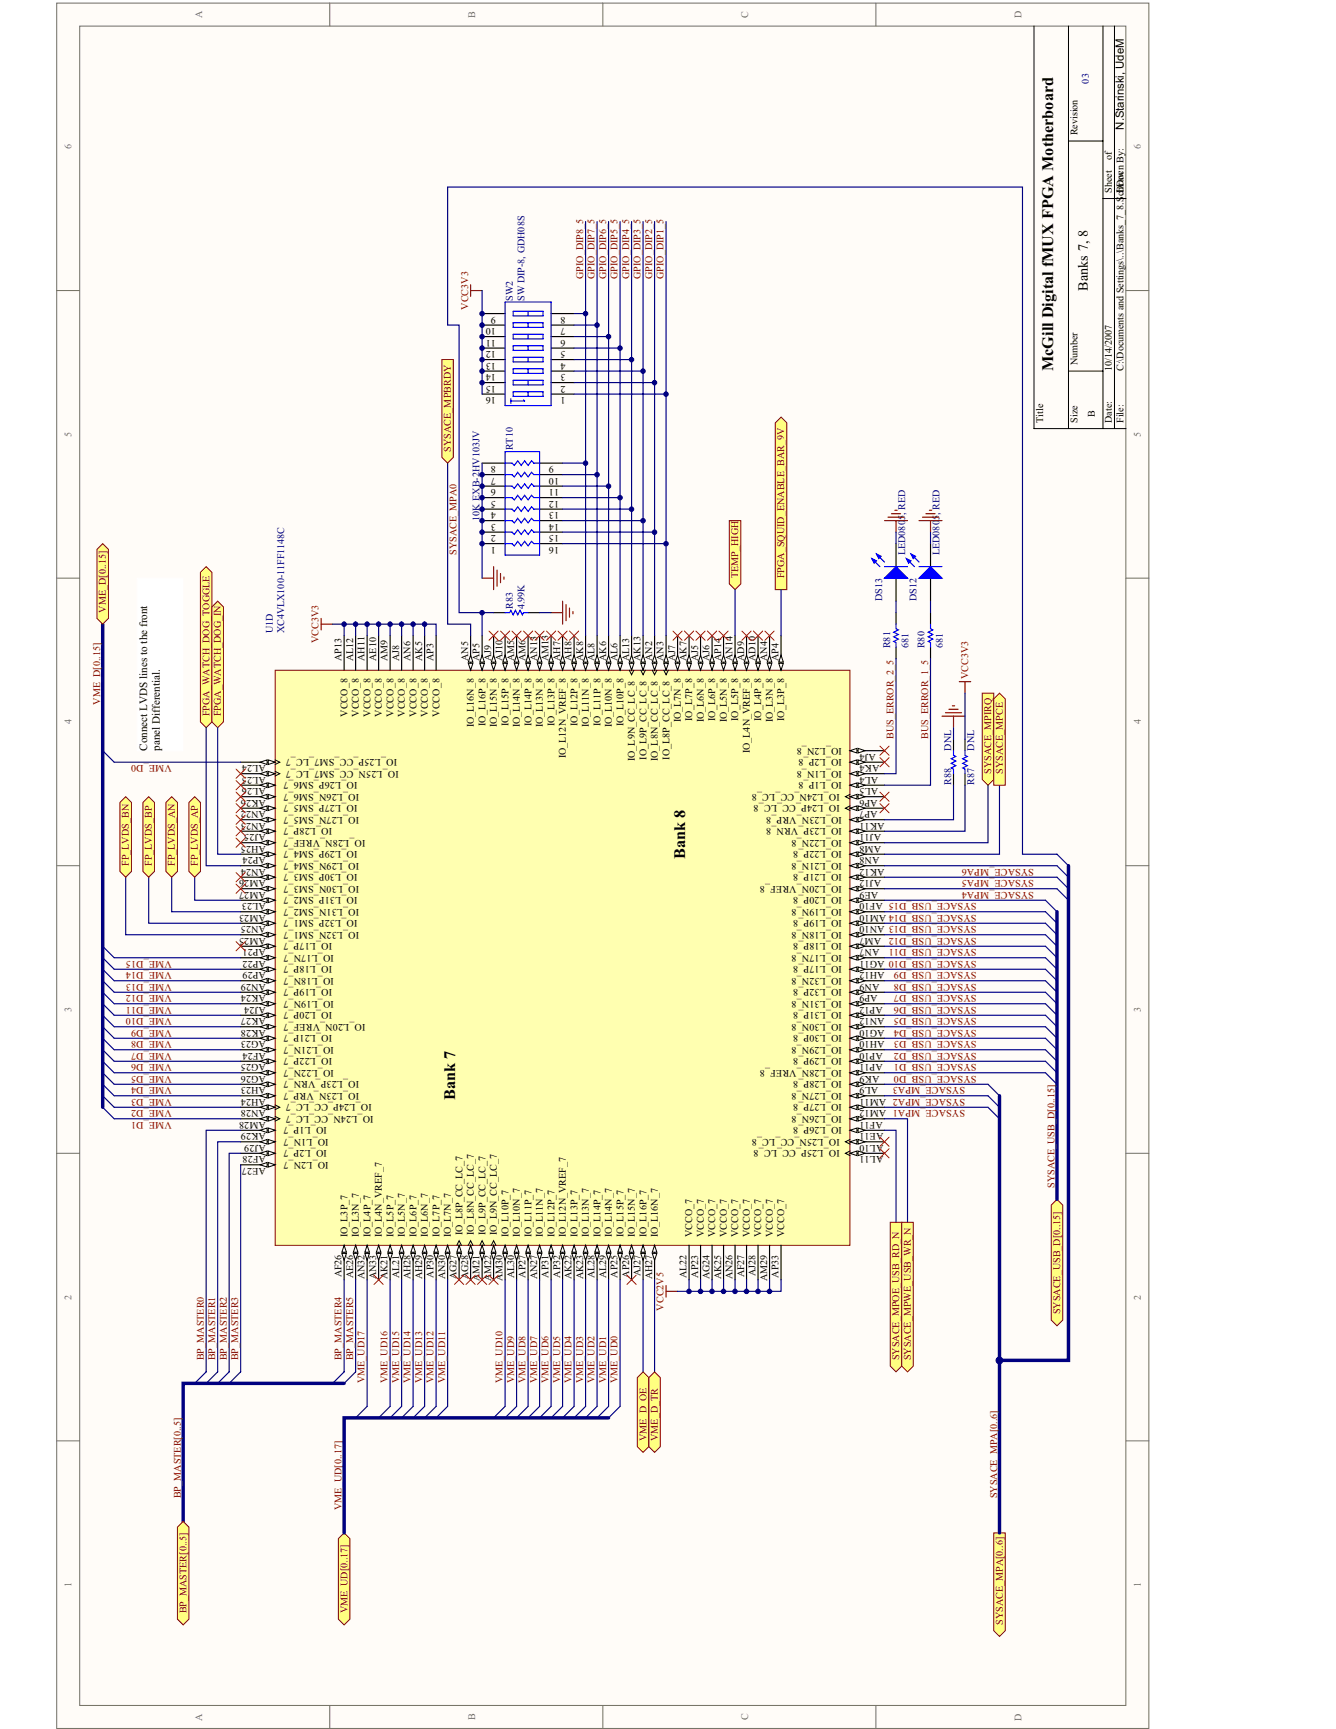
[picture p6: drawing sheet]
<svg xmlns="http://www.w3.org/2000/svg" width="216mm" height="279mm" viewBox="0 0 216 279" stroke-linecap="round" stroke-linejoin="round" font-family="sans-serif">
<defs><g id="words">
<g font-size="2.6">
<text x="170.2" y="60" transform="rotate(-90 170.2 60)">McGill Digital fMUX FPGA Motherboard</text>
<text x="110.7" y="138.7" transform="rotate(-90 110.7 138.7)">Bank 8</text>
<text x="73.6" y="177.8" transform="rotate(-90 73.6 177.8)">Bank 7</text>
</g>
<text font-size="2.3" x="175.8" y="47" transform="rotate(-90 175.8 47)">Banks 7, 8</text>
<g font-size="1.8">
<text x="181.6" y="20.9" transform="rotate(-90 181.6 20.9)">N.Starinski, UdeM</text>
<text x="23.8" y="121.3" transform="rotate(-90 23.8 121.3)">Connect LVDS lines to the front</text>
<text x="25.8" y="121.3" transform="rotate(-90 25.8 121.3)">panel Differential.</text>
</g>
<g font-size="1.6" fill="#716f64">
<text x="32.7" y="2.9" transform="rotate(-90 32.7 2.9)">A</text>
<text x="76.8" y="2.9" transform="rotate(-90 76.8 2.9)">B</text>
<text x="120.9" y="2.9" transform="rotate(-90 120.9 2.9)">C</text>
<text x="165.1" y="2.9" transform="rotate(-90 165.1 2.9)">D</text>
<text x="11.5" y="24.1" transform="rotate(-90 11.5 24.1)">6</text>
<text x="184.3" y="24.1" transform="rotate(-90 184.3 24.1)">6</text>
<text x="11.5" y="70.6" transform="rotate(-90 11.5 70.6)">5</text>
<text x="184.3" y="70.6" transform="rotate(-90 184.3 70.6)">5</text>
<text x="11.5" y="117.1" transform="rotate(-90 11.5 117.1)">4</text>
<text x="184.3" y="117.1" transform="rotate(-90 184.3 117.1)">4</text>
<text x="11.5" y="163.5" transform="rotate(-90 11.5 163.5)">3</text>
<text x="184.3" y="163.5" transform="rotate(-90 184.3 163.5)">3</text>
<text x="11.5" y="210" transform="rotate(-90 11.5 210)">2</text>
<text x="184.3" y="210" transform="rotate(-90 184.3 210)">2</text>
<text x="11.5" y="256.5" transform="rotate(-90 11.5 256.5)">1</text>
<text x="184.3" y="256.5" transform="rotate(-90 184.3 256.5)">1</text>
<text x="32.7" y="278" transform="rotate(-90 32.7 278)">A</text>
<text x="76.8" y="278" transform="rotate(-90 76.8 278)">B</text>
<text x="120.9" y="278" transform="rotate(-90 120.9 278)">C</text>
<text x="165.1" y="278" transform="rotate(-90 165.1 278)">D</text>
</g>
<g font-size="1.6" fill="#000080">
<text x="176" y="13.5" transform="rotate(-90 176 13.5)">03</text>
<text x="82.9" y="48.6" transform="rotate(-90 82.9 48.6)">SW2</text>
<text x="84.8" y="48.6" transform="rotate(-90 84.8 48.6)">SW DIP-8, GDH08S</text>
<text x="82.9" y="72.8" transform="rotate(-90 82.9 72.8)">RT10</text>
<text x="77.5" y="84.1" transform="rotate(-90 77.5 84.1)">10K EXB-2HV103JV</text>
<text x="146.3" y="89.7" transform="rotate(-90 146.3 89.7)">LED0805, RED</text>
<text x="151.8" y="89.7" transform="rotate(-90 151.8 89.7)">LED0805, RED</text>
<text x="82.9" y="98.4" transform="rotate(-90 82.9 98.4)">R83</text>
<text x="84.8" y="98.4" transform="rotate(-90 84.8 98.4)">4.99K</text>
<text x="142.5" y="97.1" transform="rotate(-90 142.5 97.1)">DS13</text>
<text x="148.1" y="97.1" transform="rotate(-90 148.1 97.1)">DS12</text>
<text x="44.1" y="102.3" transform="rotate(-90 44.1 102.3)">U1D</text>
<text x="45.9" y="102.3" transform="rotate(-90 45.9 102.3)">XC4VLX100-11FF1148C</text>
<text x="143.8" y="104.8" transform="rotate(-90 143.8 104.8)">R81</text>
<text x="146.8" y="104.8" transform="rotate(-90 146.8 104.8)">681</text>
<text x="149.4" y="104.8" transform="rotate(-90 149.4 104.8)">R80</text>
<text x="152.4" y="104.8" transform="rotate(-90 152.4 104.8)">681</text>
<text x="153.7" y="121.3" transform="rotate(-90 153.7 121.3)">DNL</text>
<text x="157.4" y="121.3" transform="rotate(-90 157.4 121.3)">DNL</text>
<text x="153.7" y="126.9" transform="rotate(-90 153.7 126.9)">R88</text>
<text x="157.4" y="126.9" transform="rotate(-90 157.4 126.9)">R87</text>
</g>
<g font-size="1.6">
<text x="174.1" y="21.9" transform="rotate(-90 174.1 21.9)">Revision</text>
<text x="179.7" y="25.9" transform="rotate(-90 179.7 25.9)">of</text>
<text x="179.7" y="31.2" transform="rotate(-90 179.7 31.2)">Sheet</text>
<text x="181.6" y="31.2" transform="rotate(-90 181.6 31.2)">Drawn By:</text>
<text x="80.1" y="53" transform="rotate(-180 80.1 53)">10</text>
<text x="80.1" y="51.1" transform="rotate(-180 80.1 51.1)">9</text>
<text x="91.4" y="53" transform="rotate(-180 91.4 53)">7</text>
<text x="91.4" y="51.1" transform="rotate(-180 91.4 51.1)">8</text>
<text x="80.1" y="58.6" transform="rotate(-180 80.1 58.6)">13</text>
<text x="80.1" y="56.7" transform="rotate(-180 80.1 56.7)">12</text>
<text x="80.1" y="54.9" transform="rotate(-180 80.1 54.9)">11</text>
<text x="91.4" y="58.6" transform="rotate(-180 91.4 58.6)">4</text>
<text x="91.4" y="56.7" transform="rotate(-180 91.4 56.7)">5</text>
<text x="91.4" y="54.9" transform="rotate(-180 91.4 54.9)">6</text>
<text x="174.1" y="59" transform="rotate(-90 174.1 59)">Number</text>
<text x="179.7" y="60" transform="rotate(-90 179.7 60)">10/14/2007</text>
<text x="181.6" y="60" transform="rotate(-90 181.6 60)">C:\Documents and Settings\..\Banks_7_8.SchDoc</text>
<text x="80.1" y="64.2" transform="rotate(-180 80.1 64.2)">16</text>
<text x="80.1" y="62.3" transform="rotate(-180 80.1 62.3)">15</text>
<text x="80.1" y="60.4" transform="rotate(-180 80.1 60.4)">14</text>
<text x="91.4" y="64.2" transform="rotate(-180 91.4 64.2)">1</text>
<text x="91.4" y="62.3" transform="rotate(-180 91.4 62.3)">2</text>
<text x="91.4" y="60.4" transform="rotate(-180 91.4 60.4)">3</text>
<text x="168.6" y="68.3" transform="rotate(-90 168.6 68.3)">Title</text>
<text x="174.1" y="68.3" transform="rotate(-90 174.1 68.3)">Size</text>
<text x="176.9" y="67.4" transform="rotate(-90 176.9 67.4)">B</text>
<text x="179.7" y="68.3" transform="rotate(-90 179.7 68.3)">Date:</text>
<text x="181.6" y="68.3" transform="rotate(-90 181.6 68.3)">File:</text>
<text x="80.1" y="77.2" transform="rotate(-180 80.1 77.2)">7</text>
<text x="80.1" y="75.3" transform="rotate(-180 80.1 75.3)">8</text>
<text x="89.5" y="75.3" transform="rotate(-180 89.5 75.3)">9</text>
<text x="90.4" y="77.2" transform="rotate(-180 90.4 77.2)">10</text>
<text x="80.1" y="82.7" transform="rotate(-180 80.1 82.7)">4</text>
<text x="80.1" y="80.9" transform="rotate(-180 80.1 80.9)">5</text>
<text x="80.1" y="79" transform="rotate(-180 80.1 79)">6</text>
<text x="90.4" y="82.7" transform="rotate(-180 90.4 82.7)">13</text>
<text x="90.4" y="80.9" transform="rotate(-180 90.4 80.9)">12</text>
<text x="90.4" y="79" transform="rotate(-180 90.4 79)">11</text>
<text x="80.1" y="88.3" transform="rotate(-180 80.1 88.3)">1</text>
<text x="80.1" y="86.5" transform="rotate(-180 80.1 86.5)">2</text>
<text x="80.1" y="84.6" transform="rotate(-180 80.1 84.6)">3</text>
<text x="90.4" y="88.3" transform="rotate(-180 90.4 88.3)">16</text>
<text x="90.4" y="86.5" transform="rotate(-180 90.4 86.5)">15</text>
<text x="90.4" y="84.6" transform="rotate(-180 90.4 84.6)">14</text>
<text x="55.2" y="106.8" transform="rotate(-90 55.2 106.8)">AP13</text>
<text x="57.1" y="106.8" transform="rotate(-90 57.1 106.8)">AL12</text>
<text x="58.9" y="106.8" transform="rotate(-90 58.9 106.8)">AH11</text>
<text x="60.8" y="106.8" transform="rotate(-90 60.8 106.8)">AE10</text>
<text x="62.6" y="106.8" transform="rotate(-90 62.6 106.8)">AM9</text>
<text x="64.5" y="106.8" transform="rotate(-90 64.5 106.8)">AJ8</text>
<text x="66.4" y="106.8" transform="rotate(-90 66.4 106.8)">AN6</text>
<text x="68.2" y="106.8" transform="rotate(-90 68.2 106.8)">AK5</text>
<text x="70.1" y="106.8" transform="rotate(-90 70.1 106.8)">AP3</text>
<text x="75.7" y="106.8" transform="rotate(-90 75.7 106.8)">AN5</text>
<text x="77.5" y="106.8" transform="rotate(-90 77.5 106.8)">AP5</text>
<text x="79.4" y="106.8" transform="rotate(-90 79.4 106.8)">AJ9</text>
<text x="81.2" y="106.8" transform="rotate(-90 81.2 106.8)">AJ10</text>
<text x="83.1" y="106.8" transform="rotate(-90 83.1 106.8)">AM5</text>
<text x="84.9" y="106.8" transform="rotate(-90 84.9 106.8)">AM6</text>
<text x="86.8" y="106.8" transform="rotate(-90 86.8 106.8)">AN13</text>
<text x="88.7" y="106.8" transform="rotate(-90 88.7 106.8)">AM13</text>
<text x="90.5" y="106.8" transform="rotate(-90 90.5 106.8)">AH7</text>
<text x="92.4" y="106.8" transform="rotate(-90 92.4 106.8)">AH8</text>
<text x="94.2" y="106.8" transform="rotate(-90 94.2 106.8)">AK8</text>
<text x="96.1" y="106.8" transform="rotate(-90 96.1 106.8)">AL8</text>
<text x="97.9" y="106.8" transform="rotate(-90 97.9 106.8)">AK6</text>
<text x="99.8" y="106.8" transform="rotate(-90 99.8 106.8)">AL6</text>
<text x="101.7" y="106.8" transform="rotate(-90 101.7 106.8)">AL13</text>
<text x="103.5" y="106.8" transform="rotate(-90 103.5 106.8)">AK13</text>
<text x="105.4" y="106.8" transform="rotate(-90 105.4 106.8)">AN2</text>
<text x="107.2" y="106.8" transform="rotate(-90 107.2 106.8)">AN3</text>
<text x="109.1" y="106.8" transform="rotate(-90 109.1 106.8)">AJ7</text>
<text x="111" y="106.8" transform="rotate(-90 111 106.8)">AK7</text>
<text x="112.8" y="106.8" transform="rotate(-90 112.8 106.8)">AJ5</text>
<text x="114.7" y="106.8" transform="rotate(-90 114.7 106.8)">AJ6</text>
<text x="116.5" y="106.8" transform="rotate(-90 116.5 106.8)">AP14</text>
<text x="118.4" y="106.8" transform="rotate(-90 118.4 106.8)">AN14</text>
<text x="120.2" y="106.8" transform="rotate(-90 120.2 106.8)">AD9</text>
<text x="122.1" y="106.8" transform="rotate(-90 122.1 106.8)">AD10</text>
<text x="124" y="106.8" transform="rotate(-90 124 106.8)">AN4</text>
<text x="125.8" y="106.8" transform="rotate(-90 125.8 106.8)">AP4</text>
<text x="56.1" y="115.8" transform="rotate(-90 56.1 115.8)">VCCO_8</text>
<text x="58" y="115.8" transform="rotate(-90 58 115.8)">VCCO_8</text>
<text x="59.9" y="115.8" transform="rotate(-90 59.9 115.8)">VCCO_8</text>
<text x="61.7" y="115.8" transform="rotate(-90 61.7 115.8)">VCCO_8</text>
<text x="63.6" y="115.8" transform="rotate(-90 63.6 115.8)">VCCO_8</text>
<text x="65.4" y="115.8" transform="rotate(-90 65.4 115.8)">VCCO_8</text>
<text x="67.3" y="115.8" transform="rotate(-90 67.3 115.8)">VCCO_8</text>
<text x="69.1" y="115.8" transform="rotate(-90 69.1 115.8)">VCCO_8</text>
<text x="71" y="115.8" transform="rotate(-90 71 115.8)">VCCO_8</text>
<text x="76.6" y="117.6" transform="rotate(-90 76.6 117.6)">IO_L16N_8</text>
<text x="78.4" y="117.3" transform="rotate(-90 78.4 117.3)">IO_L16P_8</text>
<text x="80.3" y="117.6" transform="rotate(-90 80.3 117.6)">IO_L15N_8</text>
<text x="82.2" y="117.3" transform="rotate(-90 82.2 117.3)">IO_L15P_8</text>
<text x="84" y="117.6" transform="rotate(-90 84 117.6)">IO_L14N_8</text>
<text x="85.9" y="117.3" transform="rotate(-90 85.9 117.3)">IO_L14P_8</text>
<text x="87.7" y="117.6" transform="rotate(-90 87.7 117.6)">IO_L13N_8</text>
<text x="89.6" y="117.3" transform="rotate(-90 89.6 117.3)">IO_L13P_8</text>
<text x="93.3" y="117.3" transform="rotate(-90 93.3 117.3)">IO_L12P_8</text>
<text x="95.2" y="117.6" transform="rotate(-90 95.2 117.6)">IO_L11N_8</text>
<text x="97" y="117.3" transform="rotate(-90 97 117.3)">IO_L11P_8</text>
<text x="98.9" y="117.6" transform="rotate(-90 98.9 117.6)">IO_L10N_8</text>
<text x="100.7" y="117.3" transform="rotate(-90 100.7 117.3)">IO_L10P_8</text>
<text x="110" y="116.7" transform="rotate(-90 110 116.7)">IO_L7N_8</text>
<text x="111.9" y="116.5" transform="rotate(-90 111.9 116.5)">IO_L7P_8</text>
<text x="113.7" y="116.7" transform="rotate(-90 113.7 116.7)">IO_L6N_8</text>
<text x="115.6" y="116.5" transform="rotate(-90 115.6 116.5)">IO_L6P_8</text>
<text x="117.5" y="116.7" transform="rotate(-90 117.5 116.7)">IO_L5N_8</text>
<text x="119.3" y="116.5" transform="rotate(-90 119.3 116.5)">IO_L5P_8</text>
<text x="123" y="116.5" transform="rotate(-90 123 116.5)">IO_L4P_8</text>
<text x="124.9" y="116.7" transform="rotate(-90 124.9 116.7)">IO_L3N_8</text>
<text x="126.7" y="116.5" transform="rotate(-90 126.7 116.5)">IO_L3P_8</text>
<text x="43" y="123.6" transform="rotate(-180 43 123.6)">AL24</text>
<text x="43" y="125.5" transform="rotate(-180 43 125.5)">AL25</text>
<text x="64.2" y="122.7" transform="rotate(-180 64.2 122.7)">IO_L25P_CC_SM7_LC_7</text>
<text x="64.4" y="124.6" transform="rotate(-180 64.4 124.6)">IO_L25N_CC_SM7_LC_7</text>
<text x="91.4" y="122.5" transform="rotate(-90 91.4 122.5)">IO_L12N_VREF_8</text>
<text x="102.6" y="123" transform="rotate(-90 102.6 123)">IO_L9N_CC_LC_8</text>
<text x="104.5" y="122.7" transform="rotate(-90 104.5 122.7)">IO_L9P_CC_LC_8</text>
<text x="106.3" y="123" transform="rotate(-90 106.3 123)">IO_L8N_CC_LC_8</text>
<text x="108.2" y="122.7" transform="rotate(-90 108.2 122.7)">IO_L8P_CC_LC_8</text>
<text x="121.2" y="121.7" transform="rotate(-90 121.2 121.7)">IO_L4N_VREF_8</text>
<text x="136.1" y="124.6" transform="rotate(-180 136.1 124.6)">IO_L1N_8</text>
<text x="136.1" y="122.7" transform="rotate(-180 136.1 122.7)">IO_L2P_8</text>
<text x="136.1" y="120.9" transform="rotate(-180 136.1 120.9)">IO_L2N_8</text>
<text x="141.5" y="121.8" transform="rotate(-180 141.5 121.8)">AJ4</text>
<text x="141.9" y="125.5" transform="rotate(-180 141.9 125.5)">AL4</text>
<text x="142.1" y="123.6" transform="rotate(-180 142.1 123.6)">AK4</text>
<text x="43" y="129.2" transform="rotate(-180 43 129.2)">AK26</text>
<text x="43" y="127.4" transform="rotate(-180 43 127.4)">AL26</text>
<text x="43" y="131.1" transform="rotate(-180 43 131.1)">AN22</text>
<text x="57.8" y="126.4" transform="rotate(-180 57.8 126.4)">IO_L26P_SM6_7</text>
<text x="57.8" y="130.1" transform="rotate(-180 57.8 130.1)">IO_L27P_SM5_7</text>
<text x="58" y="128.3" transform="rotate(-180 58 128.3)">IO_L26N_SM6_7</text>
<text x="135.7" y="130.1" transform="rotate(-180 135.7 130.1)">IO_L24P_CC_LC_8</text>
<text x="135.7" y="128.3" transform="rotate(-180 135.7 128.3)">IO_L24N_CC_LC_8</text>
<text x="136.1" y="126.4" transform="rotate(-180 136.1 126.4)">IO_L1P_8</text>
<text x="141.8" y="131.1" transform="rotate(-180 141.8 131.1)">AP7</text>
<text x="141.8" y="129.2" transform="rotate(-180 141.8 129.2)">AP6</text>
<text x="141.9" y="127.4" transform="rotate(-180 141.9 127.4)">AL5</text>
<text x="43" y="132.9" transform="rotate(-180 43 132.9)">AN23</text>
<text x="43" y="134.8" transform="rotate(-180 43 134.8)">AJ25</text>
<text x="43" y="136.7" transform="rotate(-180 43 136.7)">AH25</text>
<text x="53.7" y="133.9" transform="rotate(-180 53.7 133.9)">IO_L28P_7</text>
<text x="57.8" y="137.6" transform="rotate(-180 57.8 137.6)">IO_L29P_SM4_7</text>
<text x="58" y="132" transform="rotate(-180 58 132)">IO_L27N_SM5_7</text>
<text x="59.1" y="135.7" transform="rotate(-180 59.1 135.7)">IO_L28N_VREF_7</text>
<text x="136.1" y="137.6" transform="rotate(-180 136.1 137.6)">IO_L22P_8</text>
<text x="136.1" y="135.7" transform="rotate(-180 136.1 135.7)">IO_L22N_8</text>
<text x="136.1" y="133.9" transform="rotate(-180 136.1 133.9)">IO_L23P_VRN_8</text>
<text x="136.1" y="132" transform="rotate(-180 136.1 132)">IO_L23N_VRP_8</text>
<text x="142.4" y="136.7" transform="rotate(-180 142.4 136.7)">AM8</text>
<text x="142.4" y="134.8" transform="rotate(-180 142.4 134.8)">AJ11</text>
<text x="142.9" y="132.9" transform="rotate(-180 142.9 132.9)">AK11</text>
<text x="43" y="140.4" transform="rotate(-180 43 140.4)">AN24</text>
<text x="43" y="138.5" transform="rotate(-180 43 138.5)">AP24</text>
<text x="43" y="142.2" transform="rotate(-180 43 142.2)">AM26</text>
<text x="57.8" y="141.3" transform="rotate(-180 57.8 141.3)">IO_L30P_SM3_7</text>
<text x="58" y="139.4" transform="rotate(-180 58 139.4)">IO_L29N_SM4_7</text>
<text x="58" y="143.2" transform="rotate(-180 58 143.2)">IO_L30N_SM3_7</text>
<text x="136.1" y="143.2" transform="rotate(-180 136.1 143.2)">IO_L20N_VREF_8</text>
<text x="136.1" y="141.3" transform="rotate(-180 136.1 141.3)">IO_L21P_8</text>
<text x="136.1" y="139.4" transform="rotate(-180 136.1 139.4)">IO_L21N_8</text>
<text x="142.1" y="138.5" transform="rotate(-180 142.1 138.5)">AN8</text>
<text x="142.4" y="142.2" transform="rotate(-180 142.4 142.2)">AJ12</text>
<text x="142.9" y="140.4" transform="rotate(-180 142.9 140.4)">AK12</text>
<text x="43" y="147.8" transform="rotate(-180 43 147.8)">AM23</text>
<text x="43" y="144.1" transform="rotate(-180 43 144.1)">AM27</text>
<text x="43" y="145.9" transform="rotate(-180 43 145.9)">AL23</text>
<text x="43" y="149.7" transform="rotate(-180 43 149.7)">AN25</text>
<text x="57.8" y="148.7" transform="rotate(-180 57.8 148.7)">IO_L32P_SM1_7</text>
<text x="57.8" y="145" transform="rotate(-180 57.8 145)">IO_L31P_SM2_7</text>
<text x="58" y="146.9" transform="rotate(-180 58 146.9)">IO_L31N_SM2_7</text>
<text x="136.1" y="148.7" transform="rotate(-180 136.1 148.7)">IO_L19P_8</text>
<text x="136.1" y="146.9" transform="rotate(-180 136.1 146.9)">IO_L19N_8</text>
<text x="136.1" y="145" transform="rotate(-180 136.1 145)">IO_L20P_8</text>
<text x="141.9" y="144.1" transform="rotate(-180 141.9 144.1)">AE9</text>
<text x="43" y="151.5" transform="rotate(-180 43 151.5)">AM25</text>
<text x="43" y="153.4" transform="rotate(-180 43 153.4)">AP21</text>
<text x="43" y="155.2" transform="rotate(-180 43 155.2)">AP22</text>
<text x="53.7" y="152.5" transform="rotate(-180 53.7 152.5)">IO_L17P_7</text>
<text x="53.9" y="154.3" transform="rotate(-180 53.9 154.3)">IO_L17N_7</text>
<text x="58" y="150.6" transform="rotate(-180 58 150.6)">IO_L32N_SM1_7</text>
<text x="136.1" y="154.3" transform="rotate(-180 136.1 154.3)">IO_L17N_8</text>
<text x="136.1" y="152.5" transform="rotate(-180 136.1 152.5)">IO_L18P_8</text>
<text x="136.1" y="150.6" transform="rotate(-180 136.1 150.6)">IO_L18N_8</text>
<text x="142.1" y="153.4" transform="rotate(-180 142.1 153.4)">AN7</text>
<text x="142.4" y="151.5" transform="rotate(-180 142.4 151.5)">AM7</text>
<text x="43" y="157.1" transform="rotate(-180 43 157.1)">AP29</text>
<text x="43" y="160.8" transform="rotate(-180 43 160.8)">AK24</text>
<text x="43" y="159" transform="rotate(-180 43 159)">AN29</text>
<text x="53.7" y="156.2" transform="rotate(-180 53.7 156.2)">IO_L18P_7</text>
<text x="53.7" y="159.9" transform="rotate(-180 53.7 159.9)">IO_L19P_7</text>
<text x="53.9" y="158" transform="rotate(-180 53.9 158)">IO_L18N_7</text>
<text x="53.9" y="161.7" transform="rotate(-180 53.9 161.7)">IO_L19N_7</text>
<text x="136.1" y="161.7" transform="rotate(-180 136.1 161.7)">IO_L31N_8</text>
<text x="136.1" y="159.9" transform="rotate(-180 136.1 159.9)">IO_L32P_8</text>
<text x="136.1" y="158" transform="rotate(-180 136.1 158)">IO_L32N_8</text>
<text x="136.1" y="156.2" transform="rotate(-180 136.1 156.2)">IO_L17P_8</text>
<text x="141.8" y="160.8" transform="rotate(-180 141.8 160.8)">AP9</text>
<text x="142.1" y="159" transform="rotate(-180 142.1 159)">AN9</text>
<text x="142.9" y="157.1" transform="rotate(-180 142.9 157.1)">AH12</text>
<text x="43" y="164.5" transform="rotate(-180 43 164.5)">AK27</text>
<text x="43" y="166.4" transform="rotate(-180 43 166.4)">AK28</text>
<text x="43" y="162.7" transform="rotate(-180 43 162.7)">AJ24</text>
<text x="53.7" y="163.6" transform="rotate(-180 53.7 163.6)">IO_L20P_7</text>
<text x="53.7" y="167.3" transform="rotate(-180 53.7 167.3)">IO_L21P_7</text>
<text x="59.1" y="165.5" transform="rotate(-180 59.1 165.5)">IO_L20N_VREF_7</text>
<text x="136.1" y="167.3" transform="rotate(-180 136.1 167.3)">IO_L30P_8</text>
<text x="136.1" y="165.5" transform="rotate(-180 136.1 165.5)">IO_L30N_8</text>
<text x="136.1" y="163.6" transform="rotate(-180 136.1 163.6)">IO_L31P_8</text>
<text x="142.7" y="162.7" transform="rotate(-180 142.7 162.7)">AP12</text>
<text x="142.9" y="166.4" transform="rotate(-180 142.9 166.4)">AG10</text>
<text x="142.9" y="164.5" transform="rotate(-180 142.9 164.5)">AN12</text>
<text x="43" y="168.3" transform="rotate(-180 43 168.3)">AG23</text>
<text x="43" y="172" transform="rotate(-180 43 172)">AG25</text>
<text x="43" y="170.1" transform="rotate(-180 43 170.1)">AF24</text>
<text x="43" y="173.8" transform="rotate(-180 43 173.8)">AG26</text>
<text x="53.7" y="171" transform="rotate(-180 53.7 171)">IO_L22P_7</text>
<text x="53.9" y="169.2" transform="rotate(-180 53.9 169.2)">IO_L21N_7</text>
<text x="53.9" y="172.9" transform="rotate(-180 53.9 172.9)">IO_L22N_7</text>
<text x="136.1" y="172.9" transform="rotate(-180 136.1 172.9)">IO_L28N_VREF_8</text>
<text x="136.1" y="171" transform="rotate(-180 136.1 171)">IO_L29P_8</text>
<text x="136.1" y="169.2" transform="rotate(-180 136.1 169.2)">IO_L29N_8</text>
<text x="142.1" y="173.8" transform="rotate(-180 142.1 173.8)">AK9</text>
<text x="142.7" y="172" transform="rotate(-180 142.7 172)">AP11</text>
<text x="142.7" y="170.1" transform="rotate(-180 142.7 170.1)">AP10</text>
<text x="142.9" y="168.3" transform="rotate(-180 142.9 168.3)">AH10</text>
<text x="43" y="175.7" transform="rotate(-180 43 175.7)">AH23</text>
<text x="43" y="177.5" transform="rotate(-180 43 177.5)">AH24</text>
<text x="43" y="179.4" transform="rotate(-180 43 179.4)">AN28</text>
<text x="58" y="174.8" transform="rotate(-180 58 174.8)">IO_L23P_VRN_7</text>
<text x="58" y="176.6" transform="rotate(-180 58 176.6)">IO_L23N_VRP_7</text>
<text x="60.1" y="178.5" transform="rotate(-180 60.1 178.5)">IO_L24P_CC_LC_7</text>
<text x="136.1" y="178.5" transform="rotate(-180 136.1 178.5)">IO_L27P_8</text>
<text x="136.1" y="176.6" transform="rotate(-180 136.1 176.6)">IO_L27N_8</text>
<text x="136.1" y="174.8" transform="rotate(-180 136.1 174.8)">IO_L28P_8</text>
<text x="141.9" y="175.7" transform="rotate(-180 141.9 175.7)">AL9</text>
<text x="43" y="183.1" transform="rotate(-180 43 183.1)">AK29</text>
<text x="43" y="181.3" transform="rotate(-180 43 181.3)">AM28</text>
<text x="43" y="185" transform="rotate(-180 43 185)">AJ29</text>
<text x="52.8" y="182.2" transform="rotate(-180 52.8 182.2)">IO_L1P_7</text>
<text x="52.8" y="185.9" transform="rotate(-180 52.8 185.9)">IO_L2P_7</text>
<text x="53.1" y="184.1" transform="rotate(-180 53.1 184.1)">IO_L1N_7</text>
<text x="60.4" y="180.3" transform="rotate(-180 60.4 180.3)">IO_L24N_CC_LC_7</text>
<text x="135.7" y="185.9" transform="rotate(-180 135.7 185.9)">IO_L25P_CC_LC_8</text>
<text x="135.7" y="184.1" transform="rotate(-180 135.7 184.1)">IO_L25N_CC_LC_8</text>
<text x="136.1" y="182.2" transform="rotate(-180 136.1 182.2)">IO_L26P_8</text>
<text x="136.1" y="180.3" transform="rotate(-180 136.1 180.3)">IO_L26N_8</text>
<text x="142.7" y="181.3" transform="rotate(-180 142.7 181.3)">AF11</text>
<text x="142.8" y="183.1" transform="rotate(-180 142.8 183.1)">AE11</text>
<text x="142.8" y="185" transform="rotate(-180 142.8 185)">AL10</text>
<text x="43" y="186.8" transform="rotate(-180 43 186.8)">AF28</text>
<text x="43" y="188.7" transform="rotate(-180 43 188.7)">AE27</text>
<text x="53.1" y="187.8" transform="rotate(-180 53.1 187.8)">IO_L2N_7</text>
<text x="142.8" y="186.8" transform="rotate(-180 142.8 186.8)">AL11</text>
<text x="56.1" y="199.9" transform="rotate(-90 56.1 199.9)">IO_L3P_7</text>
<text x="58" y="199.9" transform="rotate(-90 58 199.9)">IO_L3N_7</text>
<text x="59.9" y="199.9" transform="rotate(-90 59.9 199.9)">IO_L4P_7</text>
<text x="61.7" y="199.9" transform="rotate(-90 61.7 199.9)">IO_L4N_VREF_7</text>
<text x="63.6" y="199.9" transform="rotate(-90 63.6 199.9)">IO_L5P_7</text>
<text x="65.4" y="199.9" transform="rotate(-90 65.4 199.9)">IO_L5N_7</text>
<text x="67.3" y="199.9" transform="rotate(-90 67.3 199.9)">IO_L6P_7</text>
<text x="69.1" y="199.9" transform="rotate(-90 69.1 199.9)">IO_L6N_7</text>
<text x="71" y="199.9" transform="rotate(-90 71 199.9)">IO_L7P_7</text>
<text x="72.9" y="199.9" transform="rotate(-90 72.9 199.9)">IO_L7N_7</text>
<text x="74.7" y="199.6" transform="rotate(-90 74.7 199.6)">IO_L8P_CC_LC_7</text>
<text x="76.6" y="199.6" transform="rotate(-90 76.6 199.6)">IO_L8N_CC_LC_7</text>
<text x="78.4" y="199.6" transform="rotate(-90 78.4 199.6)">IO_L9P_CC_LC_7</text>
<text x="80.3" y="199.6" transform="rotate(-90 80.3 199.6)">IO_L9N_CC_LC_7</text>
<text x="82.2" y="199.9" transform="rotate(-90 82.2 199.9)">IO_L10P_7</text>
<text x="84" y="199.9" transform="rotate(-90 84 199.9)">IO_L10N_7</text>
<text x="85.9" y="199.9" transform="rotate(-90 85.9 199.9)">IO_L11P_7</text>
<text x="87.7" y="199.9" transform="rotate(-90 87.7 199.9)">IO_L11N_7</text>
<text x="89.6" y="199.9" transform="rotate(-90 89.6 199.9)">IO_L12P_7</text>
<text x="91.4" y="199.9" transform="rotate(-90 91.4 199.9)">IO_L12N_VREF_7</text>
<text x="93.3" y="199.9" transform="rotate(-90 93.3 199.9)">IO_L13P_7</text>
<text x="95.2" y="199.9" transform="rotate(-90 95.2 199.9)">IO_L13N_7</text>
<text x="97" y="199.9" transform="rotate(-90 97 199.9)">IO_L14P_7</text>
<text x="98.9" y="199.9" transform="rotate(-90 98.9 199.9)">IO_L14N_7</text>
<text x="100.7" y="199.9" transform="rotate(-90 100.7 199.9)">IO_L15P_7</text>
<text x="102.6" y="199.9" transform="rotate(-90 102.6 199.9)">IO_L15N_7</text>
<text x="104.5" y="199.9" transform="rotate(-90 104.5 199.9)">IO_L16P_7</text>
<text x="106.3" y="199.9" transform="rotate(-90 106.3 199.9)">IO_L16N_7</text>
<text x="111.9" y="199.9" transform="rotate(-90 111.9 199.9)">VCCO_7</text>
<text x="113.7" y="199.9" transform="rotate(-90 113.7 199.9)">VCCO_7</text>
<text x="115.6" y="199.9" transform="rotate(-90 115.6 199.9)">VCCO_7</text>
<text x="117.5" y="199.9" transform="rotate(-90 117.5 199.9)">VCCO_7</text>
<text x="119.3" y="199.9" transform="rotate(-90 119.3 199.9)">VCCO_7</text>
<text x="121.2" y="199.9" transform="rotate(-90 121.2 199.9)">VCCO_7</text>
<text x="123" y="199.9" transform="rotate(-90 123 199.9)">VCCO_7</text>
<text x="124.9" y="199.9" transform="rotate(-90 124.9 199.9)">VCCO_7</text>
<text x="126.7" y="199.9" transform="rotate(-90 126.7 199.9)">VCCO_7</text>
<text x="55.2" y="206.4" transform="rotate(-90 55.2 206.4)">AF26</text>
<text x="57.1" y="206.6" transform="rotate(-90 57.1 206.6)">AE26</text>
<text x="58.9" y="206.7" transform="rotate(-90 58.9 206.7)">AN32</text>
<text x="60.8" y="206.7" transform="rotate(-90 60.8 206.7)">AN33</text>
<text x="62.6" y="206.7" transform="rotate(-90 62.6 206.7)">AK21</text>
<text x="64.5" y="206.5" transform="rotate(-90 64.5 206.5)">AL21</text>
<text x="66.4" y="206.7" transform="rotate(-90 66.4 206.7)">AH28</text>
<text x="68.2" y="206.7" transform="rotate(-90 68.2 206.7)">AH29</text>
<text x="70.1" y="206.5" transform="rotate(-90 70.1 206.5)">AP30</text>
<text x="71.9" y="206.7" transform="rotate(-90 71.9 206.7)">AN30</text>
<text x="73.8" y="206.7" transform="rotate(-90 73.8 206.7)">AG27</text>
<text x="75.7" y="206.7" transform="rotate(-90 75.7 206.7)">AG28</text>
<text x="77.5" y="207" transform="rotate(-90 77.5 207)">AM21</text>
<text x="79.4" y="207" transform="rotate(-90 79.4 207)">AM22</text>
<text x="81.2" y="207" transform="rotate(-90 81.2 207)">AM30</text>
<text x="83.1" y="206.5" transform="rotate(-90 83.1 206.5)">AL30</text>
<text x="84.9" y="206.5" transform="rotate(-90 84.9 206.5)">AP27</text>
<text x="86.8" y="206.7" transform="rotate(-90 86.8 206.7)">AN27</text>
<text x="88.7" y="206.5" transform="rotate(-90 88.7 206.5)">AP31</text>
<text x="90.5" y="206.5" transform="rotate(-90 90.5 206.5)">AP32</text>
<text x="92.4" y="206.7" transform="rotate(-90 92.4 206.7)">AK22</text>
<text x="94.2" y="206.7" transform="rotate(-90 94.2 206.7)">AK23</text>
<text x="96.1" y="206.5" transform="rotate(-90 96.1 206.5)">AL28</text>
<text x="97.9" y="206.5" transform="rotate(-90 97.9 206.5)">AL29</text>
<text x="99.8" y="206.5" transform="rotate(-90 99.8 206.5)">AP25</text>
<text x="101.7" y="206.5" transform="rotate(-90 101.7 206.5)">AP26</text>
<text x="103.5" y="206.2" transform="rotate(-90 103.5 206.2)">AJ27</text>
<text x="105.4" y="206.7" transform="rotate(-90 105.4 206.7)">AH27</text>
<text x="111" y="206.5" transform="rotate(-90 111 206.5)">AL22</text>
<text x="112.8" y="206.5" transform="rotate(-90 112.8 206.5)">AP23</text>
<text x="114.7" y="206.7" transform="rotate(-90 114.7 206.7)">AG24</text>
<text x="116.5" y="206.7" transform="rotate(-90 116.5 206.7)">AK25</text>
<text x="118.4" y="206.7" transform="rotate(-90 118.4 206.7)">AN26</text>
<text x="120.2" y="206.4" transform="rotate(-90 120.2 206.4)">AF27</text>
<text x="122.1" y="206.2" transform="rotate(-90 122.1 206.2)">AJ28</text>
<text x="124" y="207" transform="rotate(-90 124 207)">AM29</text>
<text x="125.8" y="206.5" transform="rotate(-90 125.8 206.5)">AP33</text>
</g>
<g font-size="1.6" fill="#800000">
<text x="94.2" y="45.1" transform="rotate(-90 94.2 45.1)">GPIO_DIP8_5</text>
<text x="96.1" y="45.1" transform="rotate(-90 96.1 45.1)">GPIO_DIP7_5</text>
<text x="97.9" y="45.1" transform="rotate(-90 97.9 45.1)">GPIO_DIP6_5</text>
<text x="99.8" y="45.1" transform="rotate(-90 99.8 45.1)">GPIO_DIP5_5</text>
<text x="101.7" y="45.1" transform="rotate(-90 101.7 45.1)">GPIO_DIP4_5</text>
<text x="103.5" y="45.1" transform="rotate(-90 103.5 45.1)">GPIO_DIP3_5</text>
<text x="105.4" y="45.1" transform="rotate(-90 105.4 45.1)">GPIO_DIP2_5</text>
<text x="107.2" y="45.1" transform="rotate(-90 107.2 45.1)">GPIO_DIP1_5</text>
<text x="75.7" y="50.1" transform="rotate(-90 75.7 50.1)">VCC3V3</text>
<text x="72.9" y="73" transform="rotate(-90 72.9 73)">SYSACE_MPBRDY</text>
<text x="73.8" y="89.7" transform="rotate(-90 73.8 89.7)">SYSACE_MPA0</text>
<text x="119.3" y="93.4" transform="rotate(-90 119.3 93.4)">TEMP_HIGH</text>
<text x="126.7" y="93.4" transform="rotate(-90 126.7 93.4)">FPGA_SQUID_ENABLE_BAR_9V</text>
<text x="17.1" y="99" transform="rotate(-90 17.1 99)">VME_D[0..15]</text>
<text x="51.5" y="104" transform="rotate(-90 51.5 104)">VCC3V3</text>
<text x="16.2" y="113.9" transform="rotate(-90 16.2 113.9)">VME_D[0..15]</text>
<text x="156.5" y="109.8" transform="rotate(-90 156.5 109.8)">VCC3V3</text>
<text x="33.8" y="115.7" transform="rotate(-90 33.8 115.7)">FPGA_WATCH_DOG_TOGGLE</text>
<text x="35.7" y="115.7" transform="rotate(-90 35.7 115.7)">FPGA_WATCH_DOG_IN</text>
<text x="144.4" y="119.4" transform="rotate(-90 144.4 119.4)">BUS_ERROR_2_5</text>
<text x="150" y="119.4" transform="rotate(-90 150 119.4)">BUS_ERROR_1_5</text>
<text x="27.7" y="123.6" transform="rotate(-180 27.7 123.6)">VME_D0</text>
<text x="160.2" y="125" transform="rotate(-90 160.2 125)">SYSACE_MPIRQ</text>
<text x="162" y="125" transform="rotate(-90 162 125)">SYSACE_MPCE</text>
<text x="20.8" y="139.9" transform="rotate(-90 20.8 139.9)">FP_LVDS_BN</text>
<text x="24.6" y="139.9" transform="rotate(-90 24.6 139.9)">FP_LVDS_BP</text>
<text x="28.3" y="139.9" transform="rotate(-90 28.3 139.9)">FP_LVDS_AN</text>
<text x="32" y="139.9" transform="rotate(-90 32 139.9)">FP_LVDS_AP</text>
<text x="167.1" y="142.2" transform="rotate(-180 167.1 142.2)">SYSACE_MPA5</text>
<text x="167.1" y="140.4" transform="rotate(-180 167.1 140.4)">SYSACE_MPA6</text>
<text x="157.8" y="149.7" transform="rotate(-180 157.8 149.7)">SYSACE_USB_D13 AN10</text>
<text x="157.8" y="147.8" transform="rotate(-180 157.8 147.8)">SYSACE_USB_D14 AM10</text>
<text x="157.8" y="145.9" transform="rotate(-180 157.8 145.9)">SYSACE_USB_D15 AF10</text>
<text x="167.1" y="144.1" transform="rotate(-180 167.1 144.1)">SYSACE_MPA4</text>
<text x="27.7" y="155.2" transform="rotate(-180 27.7 155.2)">VME_D15</text>
<text x="157.8" y="155.2" transform="rotate(-180 157.8 155.2)">SYSACE_USB_D10 AG11</text>
<text x="157.8" y="153.4" transform="rotate(-180 157.8 153.4)">SYSACE_USB_D11</text>
<text x="157.8" y="151.5" transform="rotate(-180 157.8 151.5)">SYSACE_USB_D12</text>
<text x="27.7" y="160.8" transform="rotate(-180 27.7 160.8)">VME_D12</text>
<text x="27.7" y="159" transform="rotate(-180 27.7 159)">VME_D13</text>
<text x="27.7" y="157.1" transform="rotate(-180 27.7 157.1)">VME_D14</text>
<text x="157.8" y="160.8" transform="rotate(-180 157.8 160.8)">SYSACE_USB_D7</text>
<text x="157.8" y="159" transform="rotate(-180 157.8 159)">SYSACE_USB_D8</text>
<text x="157.8" y="157.1" transform="rotate(-180 157.8 157.1)">SYSACE_USB_D9</text>
<text x="27.7" y="166.4" transform="rotate(-180 27.7 166.4)">VME_D9</text>
<text x="27.7" y="164.5" transform="rotate(-180 27.7 164.5)">VME_D10</text>
<text x="27.7" y="162.7" transform="rotate(-180 27.7 162.7)">VME_D11</text>
<text x="157.8" y="166.4" transform="rotate(-180 157.8 166.4)">SYSACE_USB_D4</text>
<text x="157.8" y="164.5" transform="rotate(-180 157.8 164.5)">SYSACE_USB_D5</text>
<text x="157.8" y="162.7" transform="rotate(-180 157.8 162.7)">SYSACE_USB_D6</text>
<text x="27.7" y="173.8" transform="rotate(-180 27.7 173.8)">VME_D5</text>
<text x="27.7" y="172" transform="rotate(-180 27.7 172)">VME_D6</text>
<text x="27.7" y="170.1" transform="rotate(-180 27.7 170.1)">VME_D7</text>
<text x="27.7" y="168.3" transform="rotate(-180 27.7 168.3)">VME_D8</text>
<text x="157.8" y="173.8" transform="rotate(-180 157.8 173.8)">SYSACE_USB_D0</text>
<text x="157.8" y="172" transform="rotate(-180 157.8 172)">SYSACE_USB_D1</text>
<text x="157.8" y="170.1" transform="rotate(-180 157.8 170.1)">SYSACE_USB_D2</text>
<text x="157.8" y="168.3" transform="rotate(-180 157.8 168.3)">SYSACE_USB_D3</text>
<text x="27.7" y="179.4" transform="rotate(-180 27.7 179.4)">VME_D2</text>
<text x="27.7" y="177.5" transform="rotate(-180 27.7 177.5)">VME_D3</text>
<text x="27.7" y="175.7" transform="rotate(-180 27.7 175.7)">VME_D4</text>
<text x="155.9" y="179.4" transform="rotate(-180 155.9 179.4)">SYSACE_MPA1 AM12</text>
<text x="155.9" y="177.5" transform="rotate(-180 155.9 177.5)">SYSACE_MPA2 AM11</text>
<text x="155.9" y="175.7" transform="rotate(-180 155.9 175.7)">SYSACE_MPA3</text>
<text x="27.7" y="181.3" transform="rotate(-180 27.7 181.3)">VME_D1</text>
<text x="170.4" y="191.9" transform="rotate(-90 170.4 191.9)">SYSACE_USB_D[0..15]</text>
<text x="107.2" y="211.8" transform="rotate(-90 107.2 211.8)">VCC2V5</text>
<text x="171.3" y="212.4" transform="rotate(-90 171.3 212.4)">SYSACE_USB_D[0..15]</text>
<text x="32.9" y="219.8" transform="rotate(-90 32.9 219.8)">BP_MASTER0</text>
<text x="34.8" y="219.8" transform="rotate(-90 34.8 219.8)">BP_MASTER1</text>
<text x="36.6" y="219.8" transform="rotate(-90 36.6 219.8)">BP_MASTER2</text>
<text x="38.5" y="219.8" transform="rotate(-90 38.5 219.8)">BP_MASTER3</text>
<text x="55.2" y="219.8" transform="rotate(-90 55.2 219.8)">BP_MASTER4</text>
<text x="57.1" y="219.8" transform="rotate(-90 57.1 219.8)">BP_MASTER5</text>
<text x="145.3" y="219.8" transform="rotate(-90 145.3 219.8)">SYSACE_MPOE_USB_RD_N</text>
<text x="147.2" y="219.8" transform="rotate(-90 147.2 219.8)">SYSACE_MPWE_USB_WR_N</text>
<text x="58.9" y="223.5" transform="rotate(-90 58.9 223.5)">VME_UD17</text>
<text x="62.6" y="223.5" transform="rotate(-90 62.6 223.5)">VME_UD16</text>
<text x="64.5" y="223.5" transform="rotate(-90 64.5 223.5)">VME_UD15</text>
<text x="66.4" y="223.5" transform="rotate(-90 66.4 223.5)">VME_UD14</text>
<text x="68.2" y="223.5" transform="rotate(-90 68.2 223.5)">VME_UD13</text>
<text x="70.1" y="223.5" transform="rotate(-90 70.1 223.5)">VME_UD12</text>
<text x="71.9" y="223.5" transform="rotate(-90 71.9 223.5)">VME_UD11</text>
<text x="81.2" y="223.5" transform="rotate(-90 81.2 223.5)">VME_UD10</text>
<text x="83.1" y="223.5" transform="rotate(-90 83.1 223.5)">VME_UD9</text>
<text x="84.9" y="223.5" transform="rotate(-90 84.9 223.5)">VME_UD8</text>
<text x="86.8" y="223.5" transform="rotate(-90 86.8 223.5)">VME_UD7</text>
<text x="88.7" y="223.5" transform="rotate(-90 88.7 223.5)">VME_UD6</text>
<text x="90.5" y="223.5" transform="rotate(-90 90.5 223.5)">VME_UD5</text>
<text x="92.4" y="223.5" transform="rotate(-90 92.4 223.5)">VME_UD4</text>
<text x="94.2" y="223.5" transform="rotate(-90 94.2 223.5)">VME_UD3</text>
<text x="96.1" y="223.5" transform="rotate(-90 96.1 223.5)">VME_UD2</text>
<text x="97.9" y="223.5" transform="rotate(-90 97.9 223.5)">VME_UD1</text>
<text x="99.8" y="223.5" transform="rotate(-90 99.8 223.5)">VME_UD0</text>
<text x="104.5" y="232.8" transform="rotate(-90 104.5 232.8)">VME_D_OE</text>
<text x="106.3" y="232.8" transform="rotate(-90 106.3 232.8)">VME_D_TR</text>
<text x="29.2" y="242.1" transform="rotate(-90 29.2 242.1)">BP_MASTER[0..5]</text>
<text x="55.2" y="244" transform="rotate(-90 55.2 244)">VME_UD[0..17]</text>
<text x="161.1" y="242.1" transform="rotate(-90 161.1 242.1)">SYSACE_MPA[0..6]</text>
<text x="30.1" y="260.7" transform="rotate(-90 30.1 260.7)">BP_MASTER[0..5]</text>
<text x="56.1" y="260.7" transform="rotate(-90 56.1 260.7)">VME_UD[0..17]</text>
<text x="162" y="262.6" transform="rotate(-90 162 262.6)">SYSACE_MPA[0..6]</text>
</g>
</g></defs>
<g fill="#fffcf8" stroke="#716f64" stroke-width=".16">
<path d="M9.2 .5h176.5v278.8h-176.5z"/>
<path d="M12.9 4.2h169v271.4h-169z"/>
</g>
<g fill="none" stroke="#716f64" stroke-width=".16">
<path d="M53.3 .5v3.7M97.4 .5v3.7M141.5 .5v3.7M9.2 47h3.7M182 47h3.7M9.2 93.4h3.7M182 93.4h3.7M9.2 139.9h3.7M182 139.9h3.7M9.2 186.4h3.7M182 186.4h3.7M9.2 232.8h3.7"/>
<path d="M182 232.8h3.7M53.3 275.6v3.7M97.4 275.6v3.7M141.5 275.6v3.7"/>
</g>
<path d="M167.1 4.2v65.1h14.9M172.7 4.2v65.1M178.2 4.2v65.1M180.1 4.2v65.1M172.7 22.8h5.5M178.2 32.1h3.8M172.7 60h5.5" fill="none" stroke="#000" stroke-width=".16"/>
<path d="M44.5 108.3h92.8v92.9h-92.8z" fill="#ffffb0" stroke="#800000" stroke-width=".16"/>
<path d="M38.9 123.2h5.6" fill="none" stroke="#000" stroke-width=".19"/>
<path d="M44.5 122.8l.7 .4-.7 .3" fill="none" stroke="#000" stroke-width=".16"/>
<g fill="#fffcf8" stroke="#000" stroke-width=".16">
<path d="M43.4 122.8l1.1 .4-1.1 .3z"/>
<path d="M42.1 123.2l1.1-.4v.7z"/>
</g>
<path d="M38.9 125h5.6" fill="none" stroke="#000" stroke-width=".19"/>
<path d="M44.5 124.7l.7 .3-.7 .4" fill="none" stroke="#000" stroke-width=".16"/>
<g fill="#fffcf8" stroke="#000" stroke-width=".16">
<path d="M43.4 124.7l1.1 .3-1.1 .4z"/>
<path d="M42.1 125l1.1-.3v.7z"/>
</g>
<path d="M38.9 126.9h5.6" fill="none" stroke="#000" stroke-width=".19"/>
<g fill="#fffcf8" stroke="#000" stroke-width=".16">
<path d="M43.4 126.5l1.1 .4-1.1 .4z"/>
<path d="M42.1 126.9l1.1-.4v.8z"/>
</g>
<path d="M38.9 128.7h5.6" fill="none" stroke="#000" stroke-width=".19"/>
<g fill="#fffcf8" stroke="#000" stroke-width=".16">
<path d="M43.4 128.4l1.1 .3-1.1 .4z"/>
<path d="M42.1 128.7l1.1-.3v.7z"/>
</g>
<path d="M38.9 130.6h5.6" fill="none" stroke="#000" stroke-width=".19"/>
<g fill="#fffcf8" stroke="#000" stroke-width=".16">
<path d="M43.4 130.2l1.1 .4-1.1 .4z"/>
<path d="M42.1 130.6l1.1-.4v.8z"/>
</g>
<path d="M38.9 132.5h5.6" fill="none" stroke="#000" stroke-width=".19"/>
<g fill="#fffcf8" stroke="#000" stroke-width=".16">
<path d="M43.4 132.1l1.1 .4-1.1 .3z"/>
<path d="M42.1 132.5l1.1-.4v.7z"/>
</g>
<path d="M38.9 134.3h5.6" fill="none" stroke="#000" stroke-width=".19"/>
<g fill="#fffcf8" stroke="#000" stroke-width=".16">
<path d="M43.4 133.9l1.1 .4-1.1 .4z"/>
<path d="M42.1 134.3l1.1-.4v.8z"/>
</g>
<path d="M38.9 136.2h5.6" fill="none" stroke="#000" stroke-width=".19"/>
<g fill="#fffcf8" stroke="#000" stroke-width=".16">
<path d="M43.4 135.8l1.1 .4-1.1 .4z"/>
<path d="M42.1 136.2l1.1-.4v.8z"/>
</g>
<path d="M38.9 138h5.6" fill="none" stroke="#000" stroke-width=".19"/>
<g fill="#fffcf8" stroke="#000" stroke-width=".16">
<path d="M43.4 137.7l1.1 .3-1.1 .4z"/>
<path d="M42.1 138l1.1-.3v.7z"/>
</g>
<path d="M38.9 139.9h5.6" fill="none" stroke="#000" stroke-width=".19"/>
<g fill="#fffcf8" stroke="#000" stroke-width=".16">
<path d="M43.4 139.5l1.1 .4-1.1 .4z"/>
<path d="M42.1 139.9l1.1-.4v.8z"/>
</g>
<path d="M38.9 141.8h5.6" fill="none" stroke="#000" stroke-width=".19"/>
<g fill="#fffcf8" stroke="#000" stroke-width=".16">
<path d="M43.4 141.4l1.1 .4-1.1 .3z"/>
<path d="M42.1 141.8l1.1-.4v.7z"/>
</g>
<path d="M38.9 143.6h5.6" fill="none" stroke="#000" stroke-width=".19"/>
<g fill="#fffcf8" stroke="#000" stroke-width=".16">
<path d="M43.4 143.2l1.1 .4-1.1 .4z"/>
<path d="M42.1 143.6l1.1-.4v.8z"/>
</g>
<path d="M38.9 145.5h5.6" fill="none" stroke="#000" stroke-width=".19"/>
<g fill="#fffcf8" stroke="#000" stroke-width=".16">
<path d="M43.4 145.1l1.1 .4-1.1 .3z"/>
<path d="M42.1 145.5l1.1-.4v.7z"/>
</g>
<path d="M38.9 147.3h5.6" fill="none" stroke="#000" stroke-width=".19"/>
<g fill="#fffcf8" stroke="#000" stroke-width=".16">
<path d="M43.4 147l1.1 .3-1.1 .4z"/>
<path d="M42.1 147.3l1.1-.3v.7z"/>
</g>
<path d="M38.9 149.2h5.6" fill="none" stroke="#000" stroke-width=".19"/>
<g fill="#fffcf8" stroke="#000" stroke-width=".16">
<path d="M43.4 148.8l1.1 .4-1.1 .4z"/>
<path d="M42.1 149.2l1.1-.4v.8z"/>
</g>
<path d="M38.9 151.1h5.6" fill="none" stroke="#000" stroke-width=".19"/>
<g fill="#fffcf8" stroke="#000" stroke-width=".16">
<path d="M43.4 150.7l1.1 .4-1.1 .3z"/>
<path d="M42.1 151.1l1.1-.4v.7z"/>
</g>
<path d="M38.9 152.9h5.6" fill="none" stroke="#000" stroke-width=".19"/>
<g fill="#fffcf8" stroke="#000" stroke-width=".16">
<path d="M43.4 152.5l1.1 .4-1.1 .4z"/>
<path d="M42.1 152.9l1.1-.4v.8z"/>
</g>
<path d="M38.9 154.8h5.6" fill="none" stroke="#000" stroke-width=".19"/>
<g fill="#fffcf8" stroke="#000" stroke-width=".16">
<path d="M43.4 154.4l1.1 .4-1.1 .3z"/>
<path d="M42.1 154.8l1.1-.4v.7z"/>
</g>
<path d="M38.9 156.6h5.6" fill="none" stroke="#000" stroke-width=".19"/>
<g fill="#fffcf8" stroke="#000" stroke-width=".16">
<path d="M43.4 156.3l1.1 .3-1.1 .4z"/>
<path d="M42.1 156.6l1.1-.3v.7z"/>
</g>
<path d="M38.9 158.5h5.6" fill="none" stroke="#000" stroke-width=".19"/>
<g fill="#fffcf8" stroke="#000" stroke-width=".16">
<path d="M43.4 158.1l1.1 .4-1.1 .4z"/>
<path d="M42.1 158.5l1.1-.4v.8z"/>
</g>
<path d="M38.9 160.3h5.6" fill="none" stroke="#000" stroke-width=".19"/>
<g fill="#fffcf8" stroke="#000" stroke-width=".16">
<path d="M43.4 160l1.1 .3-1.1 .4z"/>
<path d="M42.1 160.3l1.1-.3v.7z"/>
</g>
<path d="M38.9 162.2h5.6" fill="none" stroke="#000" stroke-width=".19"/>
<g fill="#fffcf8" stroke="#000" stroke-width=".16">
<path d="M43.4 161.8l1.1 .4-1.1 .4z"/>
<path d="M42.1 162.2l1.1-.4v.8z"/>
</g>
<path d="M38.9 164.1h5.6" fill="none" stroke="#000" stroke-width=".19"/>
<g fill="#fffcf8" stroke="#000" stroke-width=".16">
<path d="M43.4 163.7l1.1 .4-1.1 .3z"/>
<path d="M42.1 164.1l1.1-.4v.7z"/>
</g>
<path d="M38.9 165.9h5.6" fill="none" stroke="#000" stroke-width=".19"/>
<g fill="#fffcf8" stroke="#000" stroke-width=".16">
<path d="M43.4 165.5l1.1 .4-1.1 .4z"/>
<path d="M42.1 165.9l1.1-.4v.8z"/>
</g>
<path d="M38.9 167.8h5.6" fill="none" stroke="#000" stroke-width=".19"/>
<g fill="#fffcf8" stroke="#000" stroke-width=".16">
<path d="M43.4 167.4l1.1 .4-1.1 .4z"/>
<path d="M42.1 167.8l1.1-.4v.8z"/>
</g>
<path d="M38.9 169.6h5.6" fill="none" stroke="#000" stroke-width=".19"/>
<g fill="#fffcf8" stroke="#000" stroke-width=".16">
<path d="M43.4 169.3l1.1 .3-1.1 .4z"/>
<path d="M42.1 169.6l1.1-.3v.7z"/>
</g>
<path d="M38.9 171.5h5.6" fill="none" stroke="#000" stroke-width=".19"/>
<g fill="#fffcf8" stroke="#000" stroke-width=".16">
<path d="M43.4 171.1l1.1 .4-1.1 .4z"/>
<path d="M42.1 171.5l1.1-.4v.8z"/>
</g>
<path d="M38.9 173.4h5.6" fill="none" stroke="#000" stroke-width=".19"/>
<g fill="#fffcf8" stroke="#000" stroke-width=".16">
<path d="M43.4 173l1.1 .4-1.1 .3z"/>
<path d="M42.1 173.4l1.1-.4v.7z"/>
</g>
<path d="M38.9 175.2h5.6" fill="none" stroke="#000" stroke-width=".19"/>
<g fill="#fffcf8" stroke="#000" stroke-width=".16">
<path d="M43.4 174.8l1.1 .4-1.1 .4z"/>
<path d="M42.1 175.2l1.1-.4v.8z"/>
</g>
<path d="M38.9 177.1h5.6" fill="none" stroke="#000" stroke-width=".19"/>
<g fill="#fffcf8" stroke="#000" stroke-width=".16">
<path d="M43.4 176.7l1.1 .4-1.1 .3z"/>
<path d="M42.1 177.1l1.1-.4v.7z"/>
</g>
<path d="M38.9 178.9h5.6" fill="none" stroke="#000" stroke-width=".19"/>
<path d="M44.5 178.6l.7 .3-.7 .4" fill="none" stroke="#000" stroke-width=".16"/>
<g fill="#fffcf8" stroke="#000" stroke-width=".16">
<path d="M43.4 178.6l1.1 .3-1.1 .4z"/>
<path d="M42.1 178.9l1.1-.3v.7z"/>
</g>
<path d="M38.9 180.8h5.6" fill="none" stroke="#000" stroke-width=".19"/>
<path d="M44.5 180.4l.7 .4-.7 .4" fill="none" stroke="#000" stroke-width=".16"/>
<g fill="#fffcf8" stroke="#000" stroke-width=".16">
<path d="M43.4 180.4l1.1 .4-1.1 .4z"/>
<path d="M42.1 180.8l1.1-.4v.8z"/>
</g>
<path d="M38.9 182.7h5.6" fill="none" stroke="#000" stroke-width=".19"/>
<g fill="#fffcf8" stroke="#000" stroke-width=".16">
<path d="M43.4 182.3l1.1 .4-1.1 .3z"/>
<path d="M42.1 182.7l1.1-.4v.7z"/>
</g>
<path d="M38.9 184.5h5.6" fill="none" stroke="#000" stroke-width=".19"/>
<g fill="#fffcf8" stroke="#000" stroke-width=".16">
<path d="M43.4 184.1l1.1 .4-1.1 .4z"/>
<path d="M42.1 184.5l1.1-.4v.8z"/>
</g>
<path d="M38.9 186.4h5.6" fill="none" stroke="#000" stroke-width=".19"/>
<g fill="#fffcf8" stroke="#000" stroke-width=".16">
<path d="M43.4 186l1.1 .4-1.1 .3z"/>
<path d="M42.1 186.4l1.1-.4v.7z"/>
</g>
<path d="M38.9 188.2h5.6" fill="none" stroke="#000" stroke-width=".19"/>
<g fill="#fffcf8" stroke="#000" stroke-width=".16">
<path d="M43.4 187.9l1.1 .3-1.1 .4z"/>
<path d="M42.1 188.2l1.1-.3v.7z"/>
</g>
<path d="M55.6 201.2v5.6" fill="none" stroke="#000" stroke-width=".19"/>
<g fill="#fffcf8" stroke="#000" stroke-width=".16">
<path d="M55.6 201.2l.4 1.2h-.8z"/>
<path d="M55.2 202.5h.8l-.4 1.2z"/>
</g>
<path d="M57.5 201.2v5.6" fill="none" stroke="#000" stroke-width=".19"/>
<g fill="#fffcf8" stroke="#000" stroke-width=".16">
<path d="M57.5 201.2l.3 1.2h-.7z"/>
<path d="M57.1 202.5h.7l-.3 1.2z"/>
</g>
<path d="M59.3 201.2v5.6" fill="none" stroke="#000" stroke-width=".19"/>
<g fill="#fffcf8" stroke="#000" stroke-width=".16">
<path d="M59.3 201.2l.4 1.2h-.7z"/>
<path d="M59 202.5h.7l-.4 1.2z"/>
</g>
<path d="M61.2 201.2v5.6" fill="none" stroke="#000" stroke-width=".19"/>
<g fill="#fffcf8" stroke="#000" stroke-width=".16">
<path d="M61.2 201.2l.4 1.2h-.8z"/>
<path d="M60.8 202.5h.8l-.4 1.2z"/>
</g>
<path d="M63 201.2v5.6" fill="none" stroke="#000" stroke-width=".19"/>
<g fill="#fffcf8" stroke="#000" stroke-width=".16">
<path d="M63 201.2l.4 1.2h-.7z"/>
<path d="M62.7 202.5h.7l-.4 1.2z"/>
</g>
<path d="M64.9 201.2v5.6" fill="none" stroke="#000" stroke-width=".19"/>
<g fill="#fffcf8" stroke="#000" stroke-width=".16">
<path d="M64.9 201.2l.4 1.2h-.8z"/>
<path d="M64.5 202.5h.8l-.4 1.2z"/>
</g>
<path d="M66.8 201.2v5.6" fill="none" stroke="#000" stroke-width=".19"/>
<g fill="#fffcf8" stroke="#000" stroke-width=".16">
<path d="M66.8 201.2l.3 1.2h-.7z"/>
<path d="M66.4 202.5h.7l-.3 1.2z"/>
</g>
<path d="M68.6 201.2v5.6" fill="none" stroke="#000" stroke-width=".19"/>
<g fill="#fffcf8" stroke="#000" stroke-width=".16">
<path d="M68.6 201.2l.4 1.2h-.8z"/>
<path d="M68.2 202.5h.8l-.4 1.2z"/>
</g>
<path d="M70.5 201.2v5.6" fill="none" stroke="#000" stroke-width=".19"/>
<g fill="#fffcf8" stroke="#000" stroke-width=".16">
<path d="M70.5 201.2l.3 1.2h-.7z"/>
<path d="M70.1 202.5h.7l-.3 1.2z"/>
</g>
<path d="M72.3 201.2v5.6" fill="none" stroke="#000" stroke-width=".19"/>
<g fill="#fffcf8" stroke="#000" stroke-width=".16">
<path d="M72.3 201.2l.4 1.2h-.7z"/>
<path d="M72 202.5h.7l-.4 1.2z"/>
</g>
<path d="M74.2 201.2v5.6" fill="none" stroke="#000" stroke-width=".19"/>
<path d="M73.8 201.2l.4-.7 .4 .7" fill="none" stroke="#000" stroke-width=".16"/>
<g fill="#fffcf8" stroke="#000" stroke-width=".16">
<path d="M74.2 201.2l.4 1.2h-.8z"/>
<path d="M73.8 202.5h.8l-.4 1.2z"/>
</g>
<path d="M76.1 201.2v5.6" fill="none" stroke="#000" stroke-width=".19"/>
<path d="M75.7 201.2l.4-.7 .3 .7" fill="none" stroke="#000" stroke-width=".16"/>
<g fill="#fffcf8" stroke="#000" stroke-width=".16">
<path d="M76.1 201.2l.3 1.2h-.7z"/>
<path d="M75.7 202.5h.7l-.3 1.2z"/>
</g>
<path d="M77.9 201.2v5.6" fill="none" stroke="#000" stroke-width=".19"/>
<path d="M77.5 201.2l.4-.7 .4 .7" fill="none" stroke="#000" stroke-width=".16"/>
<g fill="#fffcf8" stroke="#000" stroke-width=".16">
<path d="M77.9 201.2l.4 1.2h-.8z"/>
<path d="M77.5 202.5h.8l-.4 1.2z"/>
</g>
<path d="M79.8 201.2v5.6" fill="none" stroke="#000" stroke-width=".19"/>
<path d="M79.4 201.2l.4-.7 .3 .7" fill="none" stroke="#000" stroke-width=".16"/>
<g fill="#fffcf8" stroke="#000" stroke-width=".16">
<path d="M79.8 201.2l.3 1.2h-.7z"/>
<path d="M79.4 202.5h.7l-.3 1.2z"/>
</g>
<path d="M81.6 201.2v5.6" fill="none" stroke="#000" stroke-width=".19"/>
<g fill="#fffcf8" stroke="#000" stroke-width=".16">
<path d="M81.6 201.2l.4 1.2h-.7z"/>
<path d="M81.3 202.5h.7l-.4 1.2z"/>
</g>
<path d="M83.5 201.2v5.6" fill="none" stroke="#000" stroke-width=".19"/>
<g fill="#fffcf8" stroke="#000" stroke-width=".16">
<path d="M83.5 201.2l.4 1.2h-.8z"/>
<path d="M83.1 202.5h.8l-.4 1.2z"/>
</g>
<path d="M85.3 201.2v5.6" fill="none" stroke="#000" stroke-width=".19"/>
<g fill="#fffcf8" stroke="#000" stroke-width=".16">
<path d="M85.3 201.2l.4 1.2h-.7z"/>
<path d="M85 202.5h.7l-.4 1.2z"/>
</g>
<path d="M87.2 201.2v5.6" fill="none" stroke="#000" stroke-width=".19"/>
<g fill="#fffcf8" stroke="#000" stroke-width=".16">
<path d="M87.2 201.2l.4 1.2h-.8z"/>
<path d="M86.8 202.5h.8l-.4 1.2z"/>
</g>
<path d="M89.1 201.2v5.6" fill="none" stroke="#000" stroke-width=".19"/>
<g fill="#fffcf8" stroke="#000" stroke-width=".16">
<path d="M89.1 201.2l.3 1.2h-.7z"/>
<path d="M88.7 202.5h.7l-.3 1.2z"/>
</g>
<path d="M90.9 201.2v5.6" fill="none" stroke="#000" stroke-width=".19"/>
<g fill="#fffcf8" stroke="#000" stroke-width=".16">
<path d="M90.9 201.2l.4 1.2h-.8z"/>
<path d="M90.5 202.5h.8l-.4 1.2z"/>
</g>
<path d="M92.8 201.2v5.6" fill="none" stroke="#000" stroke-width=".19"/>
<g fill="#fffcf8" stroke="#000" stroke-width=".16">
<path d="M92.8 201.2l.3 1.2h-.7z"/>
<path d="M92.4 202.5h.7l-.3 1.2z"/>
</g>
<path d="M94.6 201.2v5.6" fill="none" stroke="#000" stroke-width=".19"/>
<g fill="#fffcf8" stroke="#000" stroke-width=".16">
<path d="M94.6 201.2l.4 1.2h-.7z"/>
<path d="M94.3 202.5h.7l-.4 1.2z"/>
</g>
<path d="M96.5 201.2v5.6" fill="none" stroke="#000" stroke-width=".19"/>
<g fill="#fffcf8" stroke="#000" stroke-width=".16">
<path d="M96.5 201.2l.4 1.2h-.8z"/>
<path d="M96.1 202.5h.8l-.4 1.2z"/>
</g>
<path d="M98.3 201.2v5.6" fill="none" stroke="#000" stroke-width=".19"/>
<g fill="#fffcf8" stroke="#000" stroke-width=".16">
<path d="M98.3 201.2l.4 1.2h-.7z"/>
<path d="M98 202.5h.7l-.4 1.2z"/>
</g>
<path d="M100.2 201.2v5.6" fill="none" stroke="#000" stroke-width=".19"/>
<g fill="#fffcf8" stroke="#000" stroke-width=".16">
<path d="M100.2 201.2l.4 1.2h-.8z"/>
<path d="M99.8 202.5h.8l-.4 1.2z"/>
</g>
<path d="M102.1 201.2v5.6" fill="none" stroke="#000" stroke-width=".19"/>
<g fill="#fffcf8" stroke="#000" stroke-width=".16">
<path d="M102.1 201.2l.3 1.2h-.7z"/>
<path d="M101.7 202.5h.7l-.3 1.2z"/>
</g>
<path d="M103.9 201.2v5.6" fill="none" stroke="#000" stroke-width=".19"/>
<g fill="#fffcf8" stroke="#000" stroke-width=".16">
<path d="M103.9 201.2l.4 1.2h-.7z"/>
<path d="M103.6 202.5h.7l-.4 1.2z"/>
</g>
<path d="M105.8 201.2v5.6" fill="none" stroke="#000" stroke-width=".19"/>
<g fill="#fffcf8" stroke="#000" stroke-width=".16">
<path d="M105.8 201.2l.4 1.2h-.8z"/>
<path d="M105.4 202.5h.8l-.4 1.2z"/>
</g>
<path d="M137.4 186.4h5.5M111.4 201.2v5.6M113.2 201.2v5.6M115.1 201.2v5.6M116.9 201.2v5.6M118.8 201.2v5.6M120.6 201.2v5.6M122.5 201.2v5.6M124.4 201.2v5.6M126.2 201.2v5.6" fill="none" stroke="#000" stroke-width=".19"/>
<path d="M137.4 186l-.8 .4 .8 .3" fill="none" stroke="#000" stroke-width=".16"/>
<g fill="#fffcf8" stroke="#000" stroke-width=".16">
<path d="M137.4 186.4l1.1-.4v.7z"/>
<path d="M138.7 186l1.1 .4-1.1 .3z"/>
</g>
<path d="M137.4 184.5h5.5" fill="none" stroke="#000" stroke-width=".19"/>
<path d="M137.4 184.1l-.8 .4 .8 .4" fill="none" stroke="#000" stroke-width=".16"/>
<g fill="#fffcf8" stroke="#000" stroke-width=".16">
<path d="M137.4 184.5l1.1-.4v.8z"/>
<path d="M138.7 184.1l1.1 .4-1.1 .4z"/>
</g>
<path d="M137.4 182.7h5.5" fill="none" stroke="#000" stroke-width=".19"/>
<g fill="#fffcf8" stroke="#000" stroke-width=".16">
<path d="M137.4 182.7l1.1-.4v.7z"/>
<path d="M138.7 182.3l1.1 .4-1.1 .3z"/>
</g>
<path d="M137.4 180.8h5.5" fill="none" stroke="#000" stroke-width=".19"/>
<g fill="#fffcf8" stroke="#000" stroke-width=".16">
<path d="M137.4 180.8l1.1-.4v.8z"/>
<path d="M138.7 180.4l1.1 .4-1.1 .4z"/>
</g>
<path d="M137.4 178.9h5.5" fill="none" stroke="#000" stroke-width=".19"/>
<g fill="#fffcf8" stroke="#000" stroke-width=".16">
<path d="M137.4 178.9l1.1-.3v.7z"/>
<path d="M138.7 178.6l1.1 .3-1.1 .4z"/>
</g>
<path d="M137.4 177.1h5.5" fill="none" stroke="#000" stroke-width=".19"/>
<g fill="#fffcf8" stroke="#000" stroke-width=".16">
<path d="M137.4 177.1l1.1-.4v.7z"/>
<path d="M138.7 176.7l1.1 .4-1.1 .3z"/>
</g>
<path d="M137.4 175.2h5.5" fill="none" stroke="#000" stroke-width=".19"/>
<g fill="#fffcf8" stroke="#000" stroke-width=".16">
<path d="M137.4 175.2l1.1-.4v.8z"/>
<path d="M138.7 174.8l1.1 .4-1.1 .4z"/>
</g>
<path d="M137.4 173.4h5.5" fill="none" stroke="#000" stroke-width=".19"/>
<g fill="#fffcf8" stroke="#000" stroke-width=".16">
<path d="M137.4 173.4l1.1-.4v.7z"/>
<path d="M138.7 173l1.1 .4-1.1 .3z"/>
</g>
<path d="M137.4 171.5h5.5" fill="none" stroke="#000" stroke-width=".19"/>
<g fill="#fffcf8" stroke="#000" stroke-width=".16">
<path d="M137.4 171.5l1.1-.4v.8z"/>
<path d="M138.7 171.1l1.1 .4-1.1 .4z"/>
</g>
<path d="M137.4 169.6h5.5" fill="none" stroke="#000" stroke-width=".19"/>
<g fill="#fffcf8" stroke="#000" stroke-width=".16">
<path d="M137.4 169.6l1.1-.3v.7z"/>
<path d="M138.7 169.3l1.1 .3-1.1 .4z"/>
</g>
<path d="M137.4 167.8h5.5" fill="none" stroke="#000" stroke-width=".19"/>
<g fill="#fffcf8" stroke="#000" stroke-width=".16">
<path d="M137.4 167.8l1.1-.4v.8z"/>
<path d="M138.7 167.4l1.1 .4-1.1 .4z"/>
</g>
<path d="M137.4 165.9h5.5" fill="none" stroke="#000" stroke-width=".19"/>
<g fill="#fffcf8" stroke="#000" stroke-width=".16">
<path d="M137.4 165.9l1.1-.4v.8z"/>
<path d="M138.7 165.5l1.1 .4-1.1 .4z"/>
</g>
<path d="M137.4 164.1h5.5" fill="none" stroke="#000" stroke-width=".19"/>
<g fill="#fffcf8" stroke="#000" stroke-width=".16">
<path d="M137.4 164.1l1.1-.4v.7z"/>
<path d="M138.7 163.7l1.1 .4-1.1 .3z"/>
</g>
<path d="M137.4 162.2h5.5" fill="none" stroke="#000" stroke-width=".19"/>
<g fill="#fffcf8" stroke="#000" stroke-width=".16">
<path d="M137.4 162.2l1.1-.4v.8z"/>
<path d="M138.7 161.8l1.1 .4-1.1 .4z"/>
</g>
<path d="M137.4 160.3h5.5" fill="none" stroke="#000" stroke-width=".19"/>
<g fill="#fffcf8" stroke="#000" stroke-width=".16">
<path d="M137.4 160.3l1.1-.3v.7z"/>
<path d="M138.7 160l1.1 .3-1.1 .4z"/>
</g>
<path d="M137.4 158.5h5.5" fill="none" stroke="#000" stroke-width=".19"/>
<g fill="#fffcf8" stroke="#000" stroke-width=".16">
<path d="M137.4 158.5l1.1-.4v.8z"/>
<path d="M138.7 158.1l1.1 .4-1.1 .4z"/>
</g>
<path d="M137.4 156.6h5.5" fill="none" stroke="#000" stroke-width=".19"/>
<g fill="#fffcf8" stroke="#000" stroke-width=".16">
<path d="M137.4 156.6l1.1-.3v.7z"/>
<path d="M138.7 156.3l1.1 .3-1.1 .4z"/>
</g>
<path d="M137.4 154.8h5.5" fill="none" stroke="#000" stroke-width=".19"/>
<g fill="#fffcf8" stroke="#000" stroke-width=".16">
<path d="M137.4 154.8l1.1-.4v.7z"/>
<path d="M138.7 154.4l1.1 .4-1.1 .3z"/>
</g>
<path d="M137.4 152.9h5.5" fill="none" stroke="#000" stroke-width=".19"/>
<g fill="#fffcf8" stroke="#000" stroke-width=".16">
<path d="M137.4 152.9l1.1-.4v.8z"/>
<path d="M138.7 152.5l1.1 .4-1.1 .4z"/>
</g>
<path d="M137.4 151.1h5.5" fill="none" stroke="#000" stroke-width=".19"/>
<g fill="#fffcf8" stroke="#000" stroke-width=".16">
<path d="M137.4 151.1l1.1-.4v.7z"/>
<path d="M138.7 150.7l1.1 .4-1.1 .3z"/>
</g>
<path d="M137.4 149.2h5.5" fill="none" stroke="#000" stroke-width=".19"/>
<g fill="#fffcf8" stroke="#000" stroke-width=".16">
<path d="M137.4 149.2l1.1-.4v.8z"/>
<path d="M138.7 148.8l1.1 .4-1.1 .4z"/>
</g>
<path d="M137.4 147.3h5.5" fill="none" stroke="#000" stroke-width=".19"/>
<g fill="#fffcf8" stroke="#000" stroke-width=".16">
<path d="M137.4 147.3l1.1-.3v.7z"/>
<path d="M138.7 147l1.1 .3-1.1 .4z"/>
</g>
<path d="M137.4 145.5h5.5" fill="none" stroke="#000" stroke-width=".19"/>
<g fill="#fffcf8" stroke="#000" stroke-width=".16">
<path d="M137.4 145.5l1.1-.4v.7z"/>
<path d="M138.7 145.1l1.1 .4-1.1 .3z"/>
</g>
<path d="M137.4 143.6h5.5" fill="none" stroke="#000" stroke-width=".19"/>
<g fill="#fffcf8" stroke="#000" stroke-width=".16">
<path d="M137.4 143.6l1.1-.4v.8z"/>
<path d="M138.7 143.2l1.1 .4-1.1 .4z"/>
</g>
<path d="M137.4 141.8h5.5" fill="none" stroke="#000" stroke-width=".19"/>
<g fill="#fffcf8" stroke="#000" stroke-width=".16">
<path d="M137.4 141.8l1.1-.4v.7z"/>
<path d="M138.7 141.4l1.1 .4-1.1 .3z"/>
</g>
<path d="M137.4 139.9h5.5" fill="none" stroke="#000" stroke-width=".19"/>
<g fill="#fffcf8" stroke="#000" stroke-width=".16">
<path d="M137.4 139.9l1.1-.4v.8z"/>
<path d="M138.7 139.5l1.1 .4-1.1 .4z"/>
</g>
<path d="M137.4 138h5.5" fill="none" stroke="#000" stroke-width=".19"/>
<g fill="#fffcf8" stroke="#000" stroke-width=".16">
<path d="M137.4 138l1.1-.3v.7z"/>
<path d="M138.7 137.7l1.1 .3-1.1 .4z"/>
</g>
<path d="M137.4 136.2h5.5" fill="none" stroke="#000" stroke-width=".19"/>
<g fill="#fffcf8" stroke="#000" stroke-width=".16">
<path d="M137.4 136.2l1.1-.4v.8z"/>
<path d="M138.7 135.8l1.1 .4-1.1 .4z"/>
</g>
<path d="M137.4 134.3h5.5" fill="none" stroke="#000" stroke-width=".19"/>
<g fill="#fffcf8" stroke="#000" stroke-width=".16">
<path d="M137.4 134.3l1.1-.4v.8z"/>
<path d="M138.7 133.9l1.1 .4-1.1 .4z"/>
</g>
<path d="M137.4 132.5h5.5" fill="none" stroke="#000" stroke-width=".19"/>
<g fill="#fffcf8" stroke="#000" stroke-width=".16">
<path d="M137.4 132.5l1.1-.4v.7z"/>
<path d="M138.7 132.1l1.1 .4-1.1 .3z"/>
</g>
<path d="M137.4 130.6h5.5" fill="none" stroke="#000" stroke-width=".19"/>
<path d="M137.4 130.2l-.8 .4 .8 .4" fill="none" stroke="#000" stroke-width=".16"/>
<g fill="#fffcf8" stroke="#000" stroke-width=".16">
<path d="M137.4 130.6l1.1-.4v.8z"/>
<path d="M138.7 130.2l1.1 .4-1.1 .4z"/>
</g>
<path d="M137.4 128.7h5.5" fill="none" stroke="#000" stroke-width=".19"/>
<path d="M137.4 128.4l-.8 .3 .8 .4" fill="none" stroke="#000" stroke-width=".16"/>
<g fill="#fffcf8" stroke="#000" stroke-width=".16">
<path d="M137.4 128.7l1.1-.3v.7z"/>
<path d="M138.7 128.4l1.1 .3-1.1 .4z"/>
</g>
<path d="M137.4 126.9h5.5" fill="none" stroke="#000" stroke-width=".19"/>
<g fill="#fffcf8" stroke="#000" stroke-width=".16">
<path d="M137.4 126.9l1.1-.4v.8z"/>
<path d="M138.7 126.5l1.1 .4-1.1 .4z"/>
</g>
<path d="M137.4 125h5.5" fill="none" stroke="#000" stroke-width=".19"/>
<g fill="#fffcf8" stroke="#000" stroke-width=".16">
<path d="M137.4 125l1.1-.3v.7z"/>
<path d="M138.7 124.7l1.1 .3-1.1 .4z"/>
</g>
<path d="M137.4 123.2h5.5" fill="none" stroke="#000" stroke-width=".19"/>
<g fill="#fffcf8" stroke="#000" stroke-width=".16">
<path d="M137.4 123.2l1.1-.4v.7z"/>
<path d="M138.7 122.8l1.1 .4-1.1 .3z"/>
</g>
<path d="M137.4 121.3h5.5" fill="none" stroke="#000" stroke-width=".19"/>
<g fill="#fffcf8" stroke="#000" stroke-width=".16">
<path d="M137.4 121.3l1.1-.4v.8z"/>
<path d="M138.7 120.9l1.1 .4-1.1 .4z"/>
</g>
<path d="M126.2 102.7v5.6" fill="none" stroke="#000" stroke-width=".19"/>
<g fill="#fffcf8" stroke="#000" stroke-width=".16">
<path d="M125.8 107.2h.8l-.4 1.1z"/>
<path d="M126.2 105.9l.4 1.1h-.8z"/>
</g>
<path d="M124.4 102.7v5.6" fill="none" stroke="#000" stroke-width=".19"/>
<g fill="#fffcf8" stroke="#000" stroke-width=".16">
<path d="M124 107.2h.7l-.3 1.1z"/>
<path d="M124.4 105.9l.3 1.1h-.7z"/>
</g>
<path d="M122.5 102.7v5.6" fill="none" stroke="#000" stroke-width=".19"/>
<g fill="#fffcf8" stroke="#000" stroke-width=".16">
<path d="M122.1 107.2h.8l-.4 1.1z"/>
<path d="M122.5 105.9l.4 1.1h-.8z"/>
</g>
<path d="M120.6 102.7v5.6" fill="none" stroke="#000" stroke-width=".19"/>
<g fill="#fffcf8" stroke="#000" stroke-width=".16">
<path d="M120.3 107.2h.7l-.4 1.1z"/>
<path d="M120.6 105.9l.4 1.1h-.7z"/>
</g>
<path d="M118.8 102.7v5.6" fill="none" stroke="#000" stroke-width=".19"/>
<g fill="#fffcf8" stroke="#000" stroke-width=".16">
<path d="M118.4 107.2h.8l-.4 1.1z"/>
<path d="M118.8 105.9l.4 1.1h-.8z"/>
</g>
<path d="M116.9 102.7v5.6" fill="none" stroke="#000" stroke-width=".19"/>
<g fill="#fffcf8" stroke="#000" stroke-width=".16">
<path d="M116.6 107.2h.7l-.4 1.1z"/>
<path d="M116.9 105.9l.4 1.1h-.7z"/>
</g>
<path d="M115.1 102.7v5.6" fill="none" stroke="#000" stroke-width=".19"/>
<g fill="#fffcf8" stroke="#000" stroke-width=".16">
<path d="M114.7 107.2h.7l-.3 1.1z"/>
<path d="M115.1 105.9l.3 1.1h-.7z"/>
</g>
<path d="M113.2 102.7v5.6" fill="none" stroke="#000" stroke-width=".19"/>
<g fill="#fffcf8" stroke="#000" stroke-width=".16">
<path d="M112.8 107.2h.8l-.4 1.1z"/>
<path d="M113.2 105.9l.4 1.1h-.8z"/>
</g>
<path d="M111.4 102.7v5.6" fill="none" stroke="#000" stroke-width=".19"/>
<g fill="#fffcf8" stroke="#000" stroke-width=".16">
<path d="M111 107.2h.7l-.3 1.1z"/>
<path d="M111.4 105.9l.3 1.1h-.7z"/>
</g>
<path d="M109.5 102.7v5.6" fill="none" stroke="#000" stroke-width=".19"/>
<g fill="#fffcf8" stroke="#000" stroke-width=".16">
<path d="M109.1 107.2h.8l-.4 1.1z"/>
<path d="M109.5 105.9l.4 1.1h-.8z"/>
</g>
<path d="M107.6 102.7v5.6" fill="none" stroke="#000" stroke-width=".19"/>
<path d="M107.3 108.3l.3 .7 .4-.7" fill="none" stroke="#000" stroke-width=".16"/>
<g fill="#fffcf8" stroke="#000" stroke-width=".16">
<path d="M107.3 107.2h.7l-.4 1.1z"/>
<path d="M107.6 105.9l.4 1.1h-.7z"/>
</g>
<path d="M105.8 102.7v5.6" fill="none" stroke="#000" stroke-width=".19"/>
<path d="M105.4 108.3l.4 .7 .4-.7" fill="none" stroke="#000" stroke-width=".16"/>
<g fill="#fffcf8" stroke="#000" stroke-width=".16">
<path d="M105.4 107.2h.8l-.4 1.1z"/>
<path d="M105.8 105.9l.4 1.1h-.8z"/>
</g>
<path d="M103.9 102.7v5.6" fill="none" stroke="#000" stroke-width=".19"/>
<path d="M103.6 108.3l.3 .7 .4-.7" fill="none" stroke="#000" stroke-width=".16"/>
<g fill="#fffcf8" stroke="#000" stroke-width=".16">
<path d="M103.6 107.2h.7l-.4 1.1z"/>
<path d="M103.9 105.9l.4 1.1h-.7z"/>
</g>
<path d="M102.1 102.7v5.6" fill="none" stroke="#000" stroke-width=".19"/>
<path d="M101.7 108.3l.4 .7 .3-.7" fill="none" stroke="#000" stroke-width=".16"/>
<g fill="#fffcf8" stroke="#000" stroke-width=".16">
<path d="M101.7 107.2h.7l-.3 1.1z"/>
<path d="M102.1 105.9l.3 1.1h-.7z"/>
</g>
<path d="M100.2 102.7v5.6" fill="none" stroke="#000" stroke-width=".19"/>
<g fill="#fffcf8" stroke="#000" stroke-width=".16">
<path d="M99.8 107.2h.8l-.4 1.1z"/>
<path d="M100.2 105.9l.4 1.1h-.8z"/>
</g>
<path d="M98.3 102.7v5.6" fill="none" stroke="#000" stroke-width=".19"/>
<g fill="#fffcf8" stroke="#000" stroke-width=".16">
<path d="M98 107.2h.7l-.4 1.1z"/>
<path d="M98.3 105.9l.4 1.1h-.7z"/>
</g>
<path d="M96.5 102.7v5.6" fill="none" stroke="#000" stroke-width=".19"/>
<g fill="#fffcf8" stroke="#000" stroke-width=".16">
<path d="M96.1 107.2h.8l-.4 1.1z"/>
<path d="M96.5 105.9l.4 1.1h-.8z"/>
</g>
<path d="M94.6 102.7v5.6" fill="none" stroke="#000" stroke-width=".19"/>
<g fill="#fffcf8" stroke="#000" stroke-width=".16">
<path d="M94.3 107.2h.7l-.4 1.1z"/>
<path d="M94.6 105.9l.4 1.1h-.7z"/>
</g>
<path d="M92.8 102.7v5.6" fill="none" stroke="#000" stroke-width=".19"/>
<g fill="#fffcf8" stroke="#000" stroke-width=".16">
<path d="M92.4 107.2h.7l-.3 1.1z"/>
<path d="M92.8 105.9l.3 1.1h-.7z"/>
</g>
<path d="M90.9 102.7v5.6" fill="none" stroke="#000" stroke-width=".19"/>
<g fill="#fffcf8" stroke="#000" stroke-width=".16">
<path d="M90.5 107.2h.8l-.4 1.1z"/>
<path d="M90.9 105.9l.4 1.1h-.8z"/>
</g>
<path d="M89.1 102.7v5.6" fill="none" stroke="#000" stroke-width=".19"/>
<g fill="#fffcf8" stroke="#000" stroke-width=".16">
<path d="M88.7 107.2h.7l-.3 1.1z"/>
<path d="M89.1 105.9l.3 1.1h-.7z"/>
</g>
<path d="M87.2 102.7v5.6" fill="none" stroke="#000" stroke-width=".19"/>
<g fill="#fffcf8" stroke="#000" stroke-width=".16">
<path d="M86.8 107.2h.8l-.4 1.1z"/>
<path d="M87.2 105.9l.4 1.1h-.8z"/>
</g>
<path d="M85.3 102.7v5.6" fill="none" stroke="#000" stroke-width=".19"/>
<g fill="#fffcf8" stroke="#000" stroke-width=".16">
<path d="M85 107.2h.7l-.4 1.1z"/>
<path d="M85.3 105.9l.4 1.1h-.7z"/>
</g>
<path d="M83.5 102.7v5.6" fill="none" stroke="#000" stroke-width=".19"/>
<g fill="#fffcf8" stroke="#000" stroke-width=".16">
<path d="M83.1 107.2h.8l-.4 1.1z"/>
<path d="M83.5 105.9l.4 1.1h-.8z"/>
</g>
<path d="M81.6 102.7v5.6" fill="none" stroke="#000" stroke-width=".19"/>
<g fill="#fffcf8" stroke="#000" stroke-width=".16">
<path d="M81.3 107.2h.7l-.4 1.1z"/>
<path d="M81.6 105.9l.4 1.1h-.7z"/>
</g>
<path d="M79.8 102.7v5.6" fill="none" stroke="#000" stroke-width=".19"/>
<g fill="#fffcf8" stroke="#000" stroke-width=".16">
<path d="M79.4 107.2h.7l-.3 1.1z"/>
<path d="M79.8 105.9l.3 1.1h-.7z"/>
</g>
<path d="M77.9 102.7v5.6" fill="none" stroke="#000" stroke-width=".19"/>
<g fill="#fffcf8" stroke="#000" stroke-width=".16">
<path d="M77.5 107.2h.8l-.4 1.1z"/>
<path d="M77.9 105.9l.4 1.1h-.8z"/>
</g>
<path d="M76.1 102.7v5.6" fill="none" stroke="#000" stroke-width=".19"/>
<g fill="#fffcf8" stroke="#000" stroke-width=".16">
<path d="M75.7 107.2h.7l-.3 1.1z"/>
<path d="M76.1 105.9l.3 1.1h-.7z"/>
</g>
<g fill="none" stroke="#000" stroke-width=".19">
<path d="M77.9 60h3.7M77.9 58.1h3.7M77.9 56.2h3.7M77.9 54.4h3.7M77.9 52.5h3.7M77.9 50.7h3.7M89.1 60h3.7M89.1 58.1h3.7M89.1 56.2h3.7M89.1 54.4h3.7M89.1 52.5h3.7M89.1 50.7h3.7"/>
<path d="M77.9 63.7h3.7M77.9 61.8h3.7M77.9 78.6h3.7M77.9 76.7h3.7M77.9 74.8h3.7M87.2 78.6h3.7M87.2 76.7h3.7M87.2 74.8h3.7M89.1 63.7h3.7M89.1 61.8h3.7M77.9 87.8h3.7M77.9 86h3.7"/>
<path d="M77.9 84.1h3.7M77.9 82.3h3.7M77.9 80.4h3.7M79.8 99h1.8M85.3 99h1.9M87.2 87.8h3.7M87.2 86h3.7M87.2 84.1h3.7M87.2 82.3h3.7M87.2 80.4h3.7M144.8 87.8v3.8M144.8 93.4v3.7"/>
<path d="M144.8 99v1.9M150.4 87.8v3.8M150.4 93.4v3.7M150.4 99v1.9M55.6 102.7v5.6M57.5 102.7v5.6M59.3 102.7v5.6M61.2 102.7v5.6M63 102.7v5.6M64.9 102.7v5.6M66.8 102.7v5.6M68.6 102.7v5.6"/>
<path d="M70.5 102.7v5.6M144.8 104.6v1.8M150.4 104.6v1.8M154.1 119.4v1.9M155.9 119.4v1.9M154.1 125v1.9M155.9 125v1.9"/>
</g>
<g fill="none" stroke="#800000" stroke-width=".19">
<path d="M76.1 46v1.9M76.1 47h1.8M51.9 99.9v1.9M77.9 93.4h1.9M79.8 91.6v3.7M80.3 92.1v2.6M80.9 92.7v1.5M81.4 93.2v.4M89.1 99h1.8M90.9 97.1v3.8M91.5 97.7v2.6M92 98.3v1.4"/>
<path d="M92.6 98.8v.4M142.9 84.1h3.8M143.5 83.6h2.6M144.1 83h1.4M144.6 82.5h.4M144.8 84.1v1.9M148.5 84.1h3.7M149.1 83.6h2.6M149.6 83h1.5M150.2 82.5h.4M150.4 84.1v1.9M51.9 100.9h1.9"/>
<path d="M152.2 115.7h3.7M152.8 115.2h2.6M153.3 114.6h1.5M153.9 114.1h.4M154.1 115.7v1.9M155 110.2h1.9M155.9 110.2v1.8M107.6 207.7v1.9M107.6 208.7h1.9"/>
</g>
<g fill="none" stroke="#000080" stroke-width=".19">
<path d="M94.6 35.8v66.9M96.5 35.8v66.9M98.3 35.8v66.9M100.2 35.8v66.9M102.1 35.8v66.9M103.9 35.8v66.9M105.8 35.8v66.9M107.6 35.8v66.9M77.9 47v16.7M92.8 60h11.1M92.8 58.1h9.3M92.8 56.2h7.4"/>
<path d="M92.8 54.4h5.5M92.8 52.5h3.7M92.8 50.7h1.8M72.3 74.8v26.1h3.8v1.8M77.9 74.8v18.6M90.9 78.6h7.4M90.9 76.7h5.6M90.9 74.8h3.7M92.8 63.7h14.8M92.8 61.8h13M79.8 99h-1.9v3.7M87.2 99h1.9"/>
<path d="M90.9 87.8h16.7M90.9 86h14.9M90.9 84.1h13M90.9 82.3h11.2M90.9 80.4h9.3M144.8 86v1.8M144.8 97.1v1.9M150.4 86v1.8M150.4 97.1v1.9M53.8 100.9h16.7v1.8M55.6 100.9v1.8M57.5 100.9v1.8"/>
<path d="M59.3 100.9v1.8M61.2 100.9v1.8M63 100.9v1.8M64.9 100.9v1.8M66.8 100.9v1.8M68.6 100.9v1.8M144.8 106.4v18.6h-1.9M150.4 106.4v20.5h-7.5M154.1 117.6v1.8M155.9 112v7.4M142.9 139.9h27.9M154.1 126.9v5.6h-11.2"/>
<path d="M155.9 126.9v7.4h-13M159.7 126.9v9.3h-16.8M161.5 126.9v11.1h-18.6M142.9 158.5h26.1M142.9 156.6h26.1M142.9 154.8h26.1M142.9 152.9h26.1M142.9 151.1h26.1M142.9 149.2h26.1M142.9 147.3h26.1M142.9 145.5h26.1M142.9 143.6h27.9"/>
<path d="M142.9 141.8h27.9M142.9 178.9h16.8M142.9 177.1h16.8M142.9 175.2h16.8M142.9 173.4h26.1M142.9 171.5h26.1M142.9 169.6h26.1M142.9 167.8h26.1M142.9 165.9h26.1M142.9 164.1h26.1M142.9 162.2h26.1M142.9 160.3h26.1"/>
<path d="M38.9 182.7h-5.6v39l-1.8 1.8M38.9 184.5h-3.7v37.2l-1.9 1.8M38.9 186.4h-1.9v35.3l-1.8 1.8M38.9 188.2v33.5l-1.9 1.8M142.9 182.7h1.9v14.8M142.9 180.8h3.8v16.7M55.6 206.8v14.9l-1.8 1.8M57.5 206.8v14.9l-1.9 1.8M111.4 206.8v1.9M113.2 206.8v1.9M115.1 206.8v1.9M116.9 206.8v1.9"/>
<path d="M118.8 206.8v1.9M120.6 206.8v1.9M122.5 206.8v1.9M124.4 206.8v1.9M126.2 206.8v1.9h-16.7"/>
</g>
<g fill="none" stroke="#f00" stroke-width=".16">
<path d="M79 102l1.5 1.5M80.5 102l-1.5 1.5M80.9 102l1.5 1.5M82.4 102l-1.5 1.5M82.7 102l1.5 1.5M84.2 102l-1.5 1.5M84.6 102l1.5 1.5M86.1 102l-1.5 1.5M86.5 102l1.4 1.5M87.9 102l-1.4 1.5M88.3 102l1.5 1.5M89.8 102l-1.5 1.5"/>
<path d="M90.2 102l1.5 1.5M91.7 102l-1.5 1.5M92 102l1.5 1.5M93.5 102l-1.5 1.5M108.8 102l1.4 1.5M110.2 102l-1.4 1.5M110.6 102l1.5 1.5M112.1 102l-1.5 1.5M112.5 102l1.5 1.5M114 102l-1.5 1.5M114.3 102l1.5 1.5M115.8 102l-1.5 1.5"/>
<path d="M116.2 102l1.5 1.5M117.7 102l-1.5 1.5M119.9 102l1.5 1.5M121.4 102l-1.5 1.5M121.8 102l1.4 1.5M123.2 102l-1.4 1.5M123.6 102l1.5 1.5M125.1 102l-1.5 1.5M142.2 122.4l1.5 1.5M142.2 120.6l1.5 1.5M142.2 129.9l1.5 1.4M142.2 128l1.5 1.5"/>
<path d="M143.7 122.4l-1.5 1.5M143.7 120.6l-1.5 1.5M143.7 129.9l-1.5 1.4M143.7 128l-1.5 1.5M142.2 185.6l1.5 1.5M142.2 183.8l1.5 1.5M143.7 185.6l-1.5 1.5M143.7 183.8l-1.5 1.5M60.4 206.1l1.5 1.5M61.9 206.1l-1.5 1.5M73.5 206.1l1.4 1.5M74.9 206.1l-1.4 1.5"/>
<path d="M75.3 206.1l1.5 1.5M76.8 206.1l-1.5 1.5M77.2 206.1l1.5 1.5M78.7 206.1l-1.5 1.5M79 206.1l1.5 1.5M80.5 206.1l-1.5 1.5"/>
</g>
<g fill="#00f" stroke="#00f" stroke-width=".19">
<path d="M150.4 91.6l1.8 1.8h-3.7z"/>
<path d="M147.2 89.5l.8 .4-.4 .4z"/>
<path d="M146.5 90.3l.7 .3-.4 .4z"/>
<path d="M144.8 91.6l1.9 1.8h-3.8z"/>
<path d="M141.6 89.5l.8 .4-.4 .4z"/>
<path d="M140.9 90.3l.7 .3-.3 .4z"/>
</g>
<g fill="none" stroke="#00f" stroke-width=".19">
<path d="M81.6 48.8h7.5v16.7h-7.5zM82.9 50.3h4.9v.7h-4.9zM82.9 52.2h4.9v.7h-4.9zM82.9 54h4.9v.8h-4.9zM82.9 55.9h4.9v.7h-4.9zM82.9 57.7h4.9v.8h-4.9zM82.9 59.6h4.9v.7h-4.9zM85.3 50.3v.7M85.3 52.2v.7M85.3 54v.8M85.3 55.9v.7M85.3 57.7v.8"/>
<path d="M85.3 59.6v.7M81.6 78.6h1.1l.4 .3 .6-.7 .5 .7 .6-.7 .5 .7 .6-.7 .4 .4h.9M81.6 76.7h1.1l.4 .4 .6-.8 .5 .8 .6-.8 .5 .8 .6-.8 .4 .4h.9M81.6 74.8h1.1l.4 .4 .6-.7 .5 .7 .6-.7 .5 .7 .6-.7 .4 .3h.9M81.6 73h5.6v16.7h-5.6zM82.6 64.4v.8M82.9 63.3h4.9v.8h-4.9zM82.9 61.5h4.9v.7h-4.9zM84.6 64.6l.2 .2h-2.2M85.3 61.5v.7M85.3 63.3v.8M81.6 87.8h1.1l.4 .4 .6-.7 .5 .7 .6-.7 .5 .7 .6-.7 .4 .3h.9"/>
<path d="M81.6 86h1.1l.4 .4 .6-.8 .5 .8 .6-.8 .5 .8 .6-.8 .4 .4h.9M81.6 84.1h1.1l.4 .4 .6-.7 .5 .7 .6-.7 .5 .7 .6-.7 .4 .3h.9M81.6 82.3h1.1l.4 .3 .6-.7 .5 .7 .6-.7 .5 .7 .6-.7 .4 .4h.9M81.6 80.4h1.1l.4 .4 .6-.8 .5 .8 .6-.8 .5 .8 .6-.8 .4 .4h.9M81.6 99h.8l.2-.4 .3 .8 .4-.8 .4 .8 .3-.8 .4 .8 .2-.4h.7M140.9 90.3l1.3 1.3M141.6 89.5l1.3 1.3M142.9 91.6h3.8M146.5 90.3l1.3 1.3M147.2 89.5l1.3 1.3M148.5 91.6h3.7M144.8 100.9v.7l.4 .2-.8 .4 .8 .3-.8 .4 .8 .4-.8 .3 .4 .2v.8"/>
<path d="M150.4 100.9v.7l.3 .2-.7 .4 .7 .3-.7 .4 .7 .4-.7 .3 .4 .2v.8M154.1 121.3v.8l.4 .1-.8 .4 .8 .4-.8 .4 .8 .3-.8 .4 .4 .2v.7M155.9 121.3v.8l.4 .1-.7 .4 .7 .4-.7 .4 .7 .3-.7 .4 .3 .2v.7"/>
</g>
<path d="M55.6 223.5h-26v22.4" fill="none" stroke="#000080" stroke-width=".56"/>
<path d="M29.6 245.9l.9 .9v14.9l-.9 .9-.9-.9v-14.9z" fill-rule="evenodd" fill="#ffff80" stroke="#800000" stroke-width=".16"/>
<g fill="none" stroke="#000080" stroke-width=".19">
<path d="M59.3 206.8v20.5l-1.8 1.8M63 206.8v20.5l-1.8 1.8M64.9 206.8v20.5l-1.9 1.8M66.8 206.8v20.5l-1.9 1.8M68.6 206.8v20.5l-1.8 1.8M70.5 206.8v20.5l-1.9 1.8M72.3 206.8v20.5l-1.8 1.8M81.6 206.8v20.5l-1.8 1.8M83.5 206.8v20.5l-1.9 1.8M85.3 206.8v20.5l-1.8 1.8M87.2 206.8v20.5l-1.9 1.8M89.1 206.8v20.5l-1.9 1.8"/>
<path d="M90.9 206.8v20.5l-1.8 1.8M92.8 206.8v20.5l-1.9 1.8M94.6 206.8v20.5l-1.8 1.8M96.5 206.8v20.5l-1.9 1.8M98.3 206.8v20.5l-1.8 1.8M100.2 206.8v20.5l-1.9 1.8M103.9 206.8v14.9M105.8 206.8v14.9"/>
</g>
<path d="M101.3 206.1l1.5 1.5M102.8 206.1l-1.5 1.5" fill="none" stroke="#f00" stroke-width=".16"/>
<path d="M55.6 247.7l.9 .9v13.1l-.9 .9-.9-.9v-13.1z" fill-rule="evenodd" fill="#ffff80" stroke="#800000" stroke-width=".16"/>
<g fill="none" stroke="#000080" stroke-width=".19">
<path d="M16.6 121.3l1.9 1.9h20.4M16.6 152.9l1.9 1.9h20.4M16.6 154.8l1.9 1.8h20.4M16.6 156.6l1.9 1.9h20.4M16.6 158.5l1.9 1.8h20.4M16.6 160.3l1.9 1.9h20.4M16.6 162.2l1.9 1.9h20.4M16.6 164.1l1.9 1.8h20.4M16.6 165.9l1.9 1.9h20.4M16.6 167.8l1.9 1.8h20.4M16.6 169.6l1.9 1.9h20.4M16.6 171.5l1.9 1.9h20.4"/>
<path d="M16.6 173.4l1.9 1.8h20.4M16.6 175.2l1.9 1.9h20.4M16.6 177.1l1.9 1.8h20.4M16.6 178.9l1.9 1.9h20.4"/>
</g>
<path d="M16.6 100.9v78" fill="none" stroke="#000080" stroke-width=".56"/>
<path d="M16.6 87.8l.9 1v11.1l-.9 1-.9-1v-11.1z" fill-rule="evenodd" fill="#ffff80" stroke="#800000" stroke-width=".16"/>
<g fill="none" stroke="#f00" stroke-width=".16">
<path d="M38.1 124.3l1.5 1.5M38.1 126.1l1.5 1.5M38.1 128l1.5 1.5M38.1 129.9l1.5 1.4M38.1 131.7l1.5 1.5M38.1 133.6l1.5 1.5M38.1 135.4l1.5 1.5M39.6 124.3l-1.5 1.5M39.6 126.1l-1.5 1.5M39.6 128l-1.5 1.5M39.6 129.9l-1.5 1.4M39.6 131.7l-1.5 1.5"/>
<path d="M39.6 133.6l-1.5 1.5M39.6 135.4l-1.5 1.5M38.1 141l1.5 1.5M38.1 142.9l1.5 1.5M38.1 152.2l1.5 1.5M39.6 141l-1.5 1.5M39.6 142.9l-1.5 1.5M39.6 152.2l-1.5 1.5"/>
</g>
<path d="M20.3 141.8v9.3h18.6M24 141.8v7.4h14.9M27.7 141.8v5.5h11.2M31.5 141.8v3.7h7.4" fill="none" stroke="#000080" stroke-width=".19"/>
<g fill="#ffff80" stroke="#800000" stroke-width=".16">
<path d="M31.5 128.7l.9 1v11.1l-.9 1-1-1v-11.1z" fill-rule="evenodd"/>
<path d="M27.7 128.7l1 1v11.1l-1 1-.9-1v-11.1z" fill-rule="evenodd"/>
<path d="M24 128.7l1 1v11.1l-1 1-.9-1v-11.1z" fill-rule="evenodd"/>
<path d="M20.3 128.7l.9 1v11.1l-.9 1-.9-1v-11.1z" fill-rule="evenodd"/>
<path d="M170.8 193.8l.9 .9v18.6l-.9 1-.9-1v-18.6z" fill-rule="evenodd"/>
</g>
<g fill="none" stroke="#000080" stroke-width=".19">
<path d="M170.8 139.9l1.9 1.9M169 158.5l1.8 1.8M169 156.6l1.8 1.9M169 154.8l1.8 1.8M169 152.9l1.8 1.9M169 151.1l1.8 1.8M169 149.2l1.8 1.9M169 147.3l1.8 1.9M169 145.5l1.8 1.8M170.8 143.6l1.9 1.9M170.8 141.8l1.9 1.8M159.7 178.9l1.8 1.9"/>
<path d="M159.7 177.1l1.8 1.8M159.7 175.2l1.8 1.9M169 173.4l1.8 1.8M169 171.5l1.8 1.9M169 169.6l1.8 1.9M169 167.8l1.8 1.8M169 165.9l1.8 1.9M169 164.1l1.8 1.8M169 162.2l1.8 1.9M169 160.3l1.8 1.9"/>
</g>
<path d="M170.8 147.3v46.5" fill="none" stroke="#000080" stroke-width=".56"/>
<path d="M160.6 247.7h1.8v15.8l-.9 .9-.9-.9z" fill-rule="evenodd" fill="#ffff80" stroke="#800000" stroke-width=".16"/>
<path d="M172.7 139.9v79.9h-11.2M161.5 177.1v70.6" fill="none" stroke="#000080" stroke-width=".56"/>
<path d="M77.9 99h-3.7v-46.5h-1.9v-22.3h92.9v107.8h5.6l1.9 1.9" fill="none" stroke="#000080" stroke-width=".19"/>
<g fill="#ffff80" stroke="#800000" stroke-width=".16">
<path d="M71.4 58.1h1.9v15.8l-1 .9-.9-.9z" fill-rule="evenodd"/>
<path d="M158.7 112h1.9v14l-.9 .9-1-.9z" fill-rule="evenodd"/>
<path d="M161.5 112l.9 .9v14h-1.8v-14z" fill-rule="evenodd"/>
<path d="M103 222.6l.9-.9 1 .9v11.2l-1 .9-.9-.9z" fill-rule="evenodd"/>
<path d="M105.8 221.7l.9 .9v11.2l-.9 .9-.9-.9v-11.2z" fill-rule="evenodd"/>
<path d="M143.9 197.5h1.8v23.3l-.9 .9-.9-.9z" fill-rule="evenodd"/>
<path d="M145.7 197.5h1.9v23.3l-.9 .9-1-.9z" fill-rule="evenodd"/>
<path d="M117.9 84.1h1.8v10.3l-.9 .9-.9-.9z" fill-rule="evenodd"/>
</g>
<path d="M118.8 95.3v7.4" fill="none" stroke="#000080" stroke-width=".19"/>
<g fill="#ffff80" stroke="#800000" stroke-width=".16">
<path d="M33.3 91.6l.9 .9v24.2l-.9 .9-.9-.9v-24.2z" fill-rule="evenodd"/>
<path d="M35.2 97.1l.9 1v18.6l-.9 .9-1-.9v-18.6z" fill-rule="evenodd"/>
</g>
<path d="M98.3 229.1h-42.7v18.6" fill="none" stroke="#000080" stroke-width=".56"/>
<path d="M33.3 117.6v22.3h5.6M35.2 117.6v20.4h3.7" fill="none" stroke="#000080" stroke-width=".19"/>
<path d="M22.2 93.4h7.4v27.9h-7.4z" fill="#fff" stroke="#fff" stroke-width=".16"/>
<path d="M126.2 67.4l.9 .9v27h-1.8v-27z" fill-rule="evenodd" fill="#ffff80" stroke="#800000" stroke-width=".16"/>
<path d="M126.2 95.3v7.4" fill="none" stroke="#000080" stroke-width=".19"/>
<g fill="#000080" stroke="#000080" stroke-width=".16">
<circle cx="124.4" cy="208.7" r=".36"/>
<circle cx="122.5" cy="208.7" r=".36"/>
<circle cx="120.6" cy="208.7" r=".36"/>
<circle cx="118.8" cy="208.7" r=".36"/>
<circle cx="116.9" cy="208.7" r=".36"/>
<circle cx="115.1" cy="208.7" r=".36"/>
<circle cx="113.2" cy="208.7" r=".36"/>
<circle cx="111.3" cy="208.7" r=".36"/>
<circle cx="68.6" cy="100.9" r=".36"/>
<circle cx="66.8" cy="100.9" r=".36"/>
<circle cx="64.9" cy="100.9" r=".36"/>
<circle cx="63" cy="100.9" r=".36"/>
<circle cx="61.2" cy="100.9" r=".36"/>
<circle cx="59.3" cy="100.9" r=".36"/>
<circle cx="57.5" cy="100.9" r=".36"/>
<circle cx="55.6" cy="100.9" r=".36"/>
<circle cx="77.9" cy="99" r=".36"/>
<circle cx="107.6" cy="87.9" r=".36"/>
<circle cx="77.9" cy="87.9" r=".36"/>
<circle cx="105.8" cy="86" r=".36"/>
<circle cx="77.9" cy="86" r=".36"/>
<circle cx="103.9" cy="84.1" r=".36"/>
<circle cx="77.9" cy="84.1" r=".36"/>
<circle cx="102.1" cy="82.3" r=".36"/>
<circle cx="77.9" cy="82.3" r=".36"/>
<circle cx="100.2" cy="80.4" r=".36"/>
<circle cx="77.9" cy="80.4" r=".36"/>
<circle cx="98.3" cy="78.6" r=".36"/>
<circle cx="77.9" cy="78.6" r=".36"/>
<circle cx="96.5" cy="76.7" r=".36"/>
<circle cx="77.9" cy="76.7" r=".36"/>
<circle cx="94.6" cy="74.8" r=".36"/>
<circle cx="107.6" cy="63.7" r=".36"/>
<circle cx="105.8" cy="61.8" r=".36"/>
<circle cx="77.9" cy="61.8" r=".36"/>
<circle cx="103.9" cy="60" r=".36"/>
<circle cx="77.9" cy="60" r=".36"/>
<circle cx="102.1" cy="58.1" r=".36"/>
<circle cx="77.9" cy="58.1" r=".36"/>
<circle cx="100.2" cy="56.3" r=".36"/>
<circle cx="77.9" cy="56.3" r=".36"/>
<circle cx="98.3" cy="54.4" r=".36"/>
<circle cx="77.9" cy="54.4" r=".36"/>
<circle cx="96.5" cy="52.5" r=".36"/>
<circle cx="77.9" cy="52.5" r=".36"/>
<circle cx="94.6" cy="50.7" r=".36"/>
<circle cx="77.9" cy="50.7" r=".36"/>
<circle cx="161.5" cy="219.8" r=".55"/>
</g>
<use href="#words"/>
</svg>
